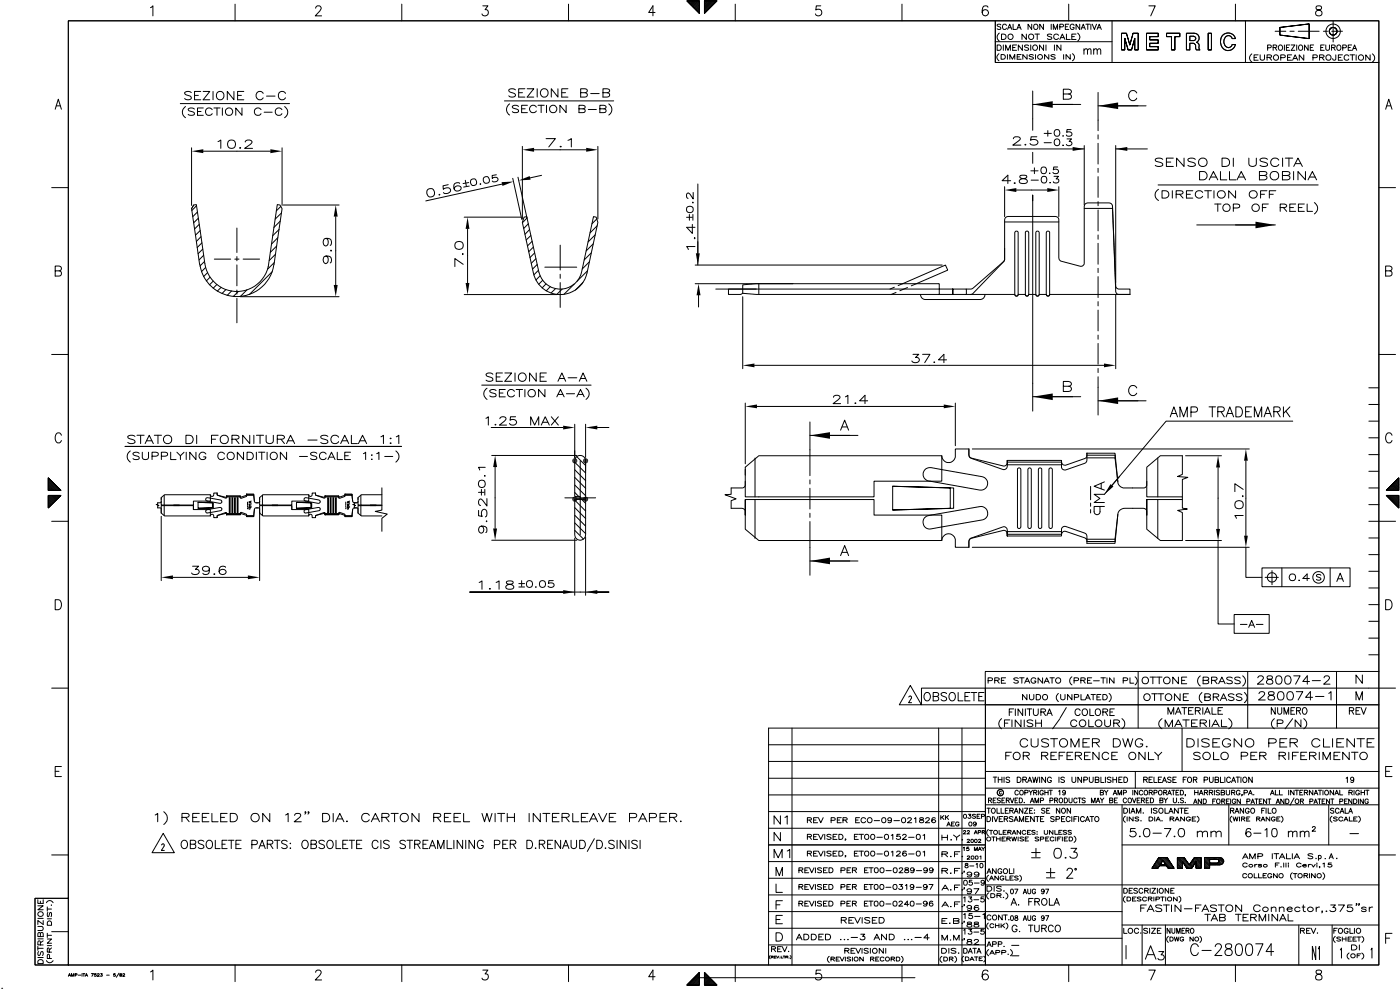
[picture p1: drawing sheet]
<svg xmlns="http://www.w3.org/2000/svg" width="420mm" height="297mm" viewBox="0 0 420 297" stroke-linecap="round" stroke-linejoin="round" font-family="sans-serif">
<g fill="none" stroke="#000" stroke-width=".3">
<path d="M45.1 2.3l.7-.6v3.1M70.5 1.2v5M94.7 2.5l.1-.5 .4-.3 .8 .2a.66 .66 0 0 1 .1 1l-1.6 1.9h1.9M120.5 1.2v5M144.8 1.7h1.5l-.8 1.2a.97 .97 0 0 1 .7 1.5 .97 .97 0 0 1-1.7-.2M170.5 1.2v5M196.4 3.7h-1.9l1.3-2v3.1M206 .3h3.7v3.7l-3.7-3.7h3.7v3.7zM206.2 .3l-.1 .1M206.5 .3l-.3 .2M206.8 .3l-.4 .3M207 .3l-.5 .5"/>
<path d="M207.3 .3l-.7 .6M207.6 .3l-.8 .8M207.9 .3l-1 .9M208.2 .3l-1.1 1M208.4 .3l-1.2 1.2M208.7 .3l-1.4 1.3M209 .3l-1.5 1.4M209.3 .3l-1.7 1.6M209.6 .3l-1.8 1.7M209.7 .4l-1.8 1.8M209.7 .6l-1.6 1.7M209.7 .9l-1.5 1.6"/>
<path d="M209.7 1.2l-1.4 1.4M209.7 1.5l-1.2 1.3M209.7 1.8l-1.1 1.1M209.7 2.1l-1 .9M209.7 2.3l-.8 .9M209.7 2.6l-.7 .7M209.7 2.9l-.5 .5M209.7 3.2l-.4 .4M209.7 3.5l-.2 .2M209.7 3.8l-.1 .1M211.2 .3h3.8l-3.8 3.7v-3.7h3.8l-3.8 3.7zM211.2 .3h.1"/>
<path d="M211.5 .3l-.3 .3M211.8 .3l-.6 .6M212.1 .3l-.9 .9M212.4 .3l-1.2 1.1M212.7 .3l-1.5 1.4M213 .3l-1.8 1.7M213.2 .3l-2 2M213.5 .3l-2.3 2.3M213.8 .3l-2.6 2.6M214.1 .3l-2.9 2.8M214.4 .3l-3.2 3.1M214.7 .3l-3.5 3.4"/>
<path d="M214.9 .3l-3.7 3.7M220.5 1.2v5M246.1 1.7h-1.3l-.2 1.3a1.02 1.02 0 0 1 1.6 0 1.02 1.02 0 0 1-.2 1.5 1.02 1.02 0 0 1-1.5-.3M270.5 1.2v5M296.2 2.2a.86 .86 0 0 0-.8-.5 .86 .86 0 0 0-.7 .6 1.72 1.72 0 0 0 .7 2.5 .94 .94 0 0 0 1-.9 .94 .94 0 0 0-.9-1 .94 .94 0 0 0-1 .8M298.5 6.2v12.5h115M298.5 12.5h35M299 13.5h.6a.84 .84 0 0 1 .6 .8 .84 .84 0 0 1-.6 .8h-.6zM299.6 16.1a1.19 1.19 0 0 0 0 2.1M299.7 9.9a1.4 1.4 0 0 0 0 2.4M300.1 7.5l-.4-.2-.7 .2 .2 .3 .8 .3v.7l-1-.2M300.2 16.4h.6a.7 .7 0 0 1 .7 .7 .7 .7 0 0 1-.7 .7h-.6z"/>
<path d="M300.3 10.2h.7a.81 .81 0 0 1 .7 .8 .81 .81 0 0 1-.7 .8h-.7zM300.9 13.5v1.6M301.5 15.1v-1.6l.8 1.6 .7-1.6v1.6M301.8 7.6a.61 .61 0 0 0-.7-.4 .61 .61 0 0 0-.5 .6 .67 .67 0 0 0 .2 .9 .67 .67 0 0 0 .9-.1l.1-.2M302.1 16.4v1.4M302.1 8.8l.7-1.5 .6 1.5M302.3 8.3h.8M302.8 17.8v-1.4l.8 1.4 .7-1.4v1.4M303.7 14.2h.7M303.8 7.3v1.5h1M304.8 13.5h-1.1v1.6h1.1M304.9 8.8l.7-1.5 .6 1.5"/>
<path d="M305 17h.7M305.1 8.3h.8M306.2 16.4h-1.2v1.4h1.2M306.6 13.5v1.6l-1.2-1.6v1.6M307.8 10.2v1.6l-1.3-1.6v1.6M308 16.4v1.4l-1.3-1.4v1.4M308.4 13.7l-.4-.2-.6 .1-.1 .4 1 .4 .1 .5-.4 .2-.8-.2M309.1 13.5v1.6M309.4 7.3v1.5l-1.1-1.5v1.5M309.9 16.6l-.4-.2-.9 .2 .2 .3 1.1 .5-.4 .4-.9-.3M310.3 10.2h1.4M310.5 16.4v1.4"/>
<path d="M311 10.2v1.6M312.9 7.3v1.5l-1.1-1.5v1.5M312.9 13.5v1.6l-1.2-1.6v1.6M313.6 13.5v1.6M314.5 16.4v1.4l-1.3-1.4v1.4M315.2 7.3v1.5M315.4 10.4l-.5-.2-.8 .2 .1 .4 1.1 .4-.1 .5-.7 .1-.4-.2M315.8 8.8v-1.5l.7 1.5 .6-1.5v1.5M316.2 13.5v1.6M316.4 16.6l-.4-.2-.9 .2 .2 .3 1.1 .5-.4 .4-.9-.3M317.4 10.6a.8 .8 0 0 0-1.2-.2 .8 .8 0 0 0 0 1.2 .8 .8 0 0 0 1.2-.2M317.8 8.1l.9-.1 .1-.6-1-.1v1.5"/>
<path d="M317.8 11.8l.8-1.6 .7 1.6M318.1 11.3h.9M318.1 13.5v1.6l-1.2-1.6v1.6M318.9 16.4v1.4M319.4 8h.7M319.8 10.2v1.6h1.1M320.5 1.2v5M320.5 7.3h-1.1v1.5h1.1M320.9 16.4v1.4l-1.2-1.4v1.4M321.4 11h.8M321.6 16.1a1.19 1.19 0 0 1 0 2.1M322.1 7.6a.61 .61 0 0 0-.7-.4 .61 .61 0 0 0-.5 .6 .69 .69 0 0 0 .2 .9 .69 .69 0 0 0 .9-.1l.1-.4h-.4"/>
<path d="M322.7 10.2h-1.3v1.6h1.3M323.1 9.9a1.4 1.4 0 0 1 0 2.4M323.8 7.3v1.5l-1.1-1.5v1.5M324.2 8.8l.6-1.5 .7 1.5M324.4 8.3h.8M325 15.1l.5-.5 .5 .1 .1 1.6M325 14.6v1.7M325.6 7.3h1.1M326.1 15.1l.5-.5 .5 .1 .1 1.6M326.2 7.3v1.5M327.1 7.3v1.5M327.5 7.3l.7 1.5 .6-1.5"/>
<path d="M328 15.1l.4-.5 .5 .1 .1 1.6M328 14.6v1.7M329 8.8l.6-1.5 .6 1.5M329 15.1l.5-.5 .4 .1 .2 1.6M329.2 8.3h.8M333.5 6.2v12.5M336.3 10h1.5l1 3.5 1-3.5h1.5v5h-1v-3.5l-1 3.5h-1l-1-3.5v3.5h-1v-5h1.5l1 3.5 1-3.5h1.5v5h-1v-3.5l-1 3.5h-1l-1-3.5v3.5h-1zM343.8 10h3.5v1h-2.5v1h2.5v1h-2.5v1h2.5v1h-3.5v-5h3.5v1h-2.5v1h2.5v1h-2.5v1h2.5v1h-3.5zM344.5 1.7h1.9l-1.3 3.1M349.8 10h4v1h-1.5v4h-1v-4h-1.5v-1h4v1h-1.5v4h-1v-4h-1.5zM358 10.9h-1.2v1.3h1.2M358 10.9l.2 .1a.62 .62 0 0 1 .4 .7 .62 .62 0 0 1-.6 .5"/>
<path d="M358 10h-2.2v5h1v-2h1l.6 .3 .4 1.7h1l-.3-.8a1.04 1.04 0 0 0-.7-1.5M358 10a1.45 1.45 0 0 1 1.5 1 1.45 1.45 0 0 1-.7 1.7M362.3 10h1v5h-1v-5h1v5h-1zM369.5 11.6h1a2.34 2.34 0 0 0-3.1-1.5 2.34 2.34 0 0 0-1.3 3.2l.3 .8 .7 .7 1.2 .4M369.5 11.6a1.26 1.26 0 0 0-1.5-.9 1.26 1.26 0 0 0-1 1.4 1.47 1.47 0 0 0 .4 1.7 1.47 1.47 0 0 0 1.7 .1l.4-.6h1M370.5 13.3l-.2 .5a2.15 2.15 0 0 1-2 1.3M370.5 11.6a2.34 2.34 0 0 0-3.1-1.5 2.34 2.34 0 0 0-1.3 3.2l.3 .8 .7 .7 1.2 .4M370.5 1.2v5M373.5 6.2v12.5M375.4 16.1a1.44 1.44 0 0 0 0 2.5M376 17.2h.8M377.3 16.4h-1.3v1.6h1.3"/>
<path d="M377.9 16.4l.1 1.4 .4 .2 .7-.2 .1-1.4M379.9 17.2h1.2l.2-.4-.5-.4h-.9v1.6M380.1 14.3l.9-.1 .2-.4-.4-.3h-.7v1.6M380.6 17.2l.7 .8M381.8 14.2h.9l.2-.4-.5-.3h-.6v1.6M382.3 14.2l.6 .9M382.4 9.4h3.2M383.6 13.6a.74 .74 0 0 1 1 .7 .74 .74 0 0 1-1.1 .6l-.2-.8zM383.8 8.2l8.8-1v4.4l-8.8-1.1v-2.3l8.8-1v4.4l-8.8-1.1zM384 17.3l1.3-.1 .1-.4-.5-.4h-.9v1.6M385.1 13.5v1.6M385.7 14.2h.7"/>
<path d="M386.1 17.2h.7M386.8 13.5h-1.1v1.6h1.1M386.8 9.4h1.3M387.2 13.5h1.1l-1.1 1.6h1.1M387.3 16.4h-1.2v1.6h1.2M387.6 18l.8-1.6 .7 1.6M387.9 17.5h.9M388.8 13.5v1.6M389.3 9.4h6.3M389.7 13.6a.74 .74 0 0 1 .9 .8 .74 .74 0 0 1-1.1 .5l-.1-.8zM390.9 16.4v1.6l-1.3-1.6v1.6M392.3 13.5v1.6l-1.1-1.6v1.6"/>
<path d="M392.9 14.2h.6M393.7 17.3l1.1-.1 .2-.4-.5-.4h-.8v1.6M393.9 13.5h-1v1.6h1M394.8 1.9a.63 .63 0 0 0 .3 1 1.04 1.04 0 0 1 1.1 .4 1.04 1.04 0 0 1-.1 1.3 1.06 1.06 0 0 1-1.6-.4 1.46 1.46 0 0 1 1.6-1.4l.2-.6a1.1 1.1 0 0 0-1.5-.3zM395.7 17.2h1.1l.2-.4-.5-.4h-.8v1.6M396 14.2h.7M396.4 17.2l.6 .8M396.8 9.4h1.3M397.1 13.5h-1.1v1.6h1.1M397.6 13.5v1.1l.4 .5 .6-.2 .1-1.4M399.3 14.2h.9l.2-.4-.4-.3h-.7v1.6M399.3 9.4h3.2"/>
<path d="M399.8 6.3v6.3M399.8 14.2l.6 .9M400.6 16.4v1.3a.47 .47 0 0 1-.6 .4 .47 .47 0 0 1-.4-.6M401.2 13.6a.74 .74 0 0 1 .9 .8 .74 .74 0 0 1-1.1 .5l-.1-.8zM401.3 17.2h.8M402.5 16.4h-1.2v1.6h1.2M402.6 14.3l1-.1v-.6l-1-.1v1.6M404.3 14.2h.6M404.5 16.8a.77 .77 0 0 0-1.2-.1 .77 .77 0 0 0 0 1.1 .77 .77 0 0 0 1.2-.1M404.8 16.4h1.4M405.3 13.5h-1v1.6h1M405.5 16.4v1.6"/>
<path d="M405.6 15.1l.6-1.6 .6 1.6M405.8 14.5h.8M406.7 16.4v1.6M410.8 16.4v1.6l-1.3-1.6v1.6M411.5 16.1a1.44 1.44 0 0 1 0 2.5M16.6 32.7l.9-3 .9 3M16.9 31.7h1.2M54.1 31h32.7M55.6 31.9a1.96 1.96 0 0 0 0 3.4M57.4 27.7a1.23 1.23 0 0 0-2 .3l.5 .5 1.2 .3 .3 .7a1.42 1.42 0 0 1-2 0M58.3 32.7a1.15 1.15 0 0 0-1.9 .2l.3 .3 1.3 .4 .3 .3v.4l-.7 .3-1.2-.3M58.3 28.6h1.2"/>
<path d="M59.2 33.4h1.1M60.2 27.4h-1.9v2.5h1.9M60.9 27.4h2l-2 2.5h2M61 32.4h-1.8v2.2h1.8M63.6 32.9a1.1 1.1 0 0 0-1.6-.3 1.1 1.1 0 0 0 0 1.7 1.1 1.1 0 0 0 1.6-.2M63.9 27.4v2.5M64.1 32.4h1.9M65.1 32.4v2.2M66.7 32.4v2.2M70.1 27.4v2.5l-1.9-2.5v2.5M71.2 28.6h1.2M72.6 32.4v2.2l-1.9-2.2v2.2"/>
<path d="M73.1 27.4h-1.9v2.5h1.9M78.3 32.9a1.1 1.1 0 0 0-1.7-.3 1.1 1.1 0 0 0 0 1.7 1.1 1.1 0 0 0 1.7-.2M78.9 28a1.18 1.18 0 0 0-1.7-.2 1.18 1.18 0 0 0 0 1.7 1.18 1.18 0 0 0 1.7-.2M79.2 33.6h2.4M79.9 28.8h2.6M84.5 32.9a1.1 1.1 0 0 0-1.6-.3 1.1 1.1 0 0 0 0 1.7 1.1 1.1 0 0 0 1.6-.2M85.3 31.9a1.96 1.96 0 0 1 0 3.4M85.6 28a1.18 1.18 0 0 0-1.8-.2 1.18 1.18 0 0 0 0 1.7 1.18 1.18 0 0 0 1.8-.2M151.3 30.2h32.7M152.8 31.1a1.96 1.96 0 0 0 0 3.4M154.6 26.9a1.21 1.21 0 0 0-2 .3l.2 .3 1.6 .6 .2 .6a1.42 1.42 0 0 1-2 0M155.5 31.9a1.13 1.13 0 0 0-1.9 .2l1.9 1v.4l-.7 .3-1.2-.3"/>
<path d="M155.5 27.8h1.2M156.4 32.6h1.1M157.4 26.6h-1.9v2.5h1.9M158.1 26.6h2l-2 2.5h2M158.2 31.6h-1.8v2.2h1.8M160.8 32.1a1.11 1.11 0 0 0-1.6-.3 1.11 1.11 0 0 0 0 1.7 1.11 1.11 0 0 0 1.6-.3M161.1 26.6v2.5M161.3 31.6h1.9M162.3 31.6v2.2M163.9 31.6v2.2M167.3 26.6v2.5l-2-2.5v2.5M168.4 27.8h1.2"/>
<path d="M169.8 31.6v2.2l-1.9-2.2v2.2M170.3 26.6h-1.9v2.5h1.9M173.6 32.6l1.6-.1 .3-.5-.7-.4h-1.2v2.2l1.6-.1 .3-.7-.3-.3-.4-.1M174.1 27.8l1.8-.1 .2-.6-.7-.5h-1.3v2.5h1.3l.6-.3 .1-.5-.7-.5M176.4 32.8h2.4M177.1 28h2.6M179.9 32.6l1.6-.1 .2-.5-.6-.4h-1.2v2.2l1.6-.1 .2-.7-.2-.3-.4-.1M180.8 27.8l1.7-.1a.5 .5 0 0 0 .3-.5 .5 .5 0 0 0-.3-.5l-1.7-.1v2.5h1.3l.6-.3 .1-.5-.7-.5M182.5 31.1a1.96 1.96 0 0 1 0 3.4M309.7 27.3v11.7M309.7 31.3h14.4M313.1 40h2.2"/>
<path d="M314.2 39.1v1.7M318.9 28.2l2-.2a.64 .64 0 0 0 .4-.5 .64 .64 0 0 0-.4-.6l-2-.2v3l2-.1a.73 .73 0 0 0 0-1.3l-.5-.1M321.2 38.8h-1.2l-.1 .9a.8 .8 0 0 1 1.1-.1 .8 .8 0 0 1 .1 1.1h-1.1l-.3-.3M329.3 31.7h14.4M329.3 27.7v11.5M340.9 27.9a1.38 1.38 0 0 0-2-.5 1.38 1.38 0 0 0-.3 2 1.21 1.21 0 0 0 1.1 .8 1.21 1.21 0 0 0 1.2-.8M415.5 32.7l.9-3 1 3M415.8 31.7h1.2M15.5 56.2h5M57.4 44.3v17.3M61 45.3h20.1M65.4 42.4l.8-.4v2.5"/>
<path d="M71.8 44.3h.4zM73.5 42.6a1.17 1.17 0 0 1 2.1-.2l-.5 .9-1.7 1.2h2.3M84.6 44.3v17.3M131.7 58.2l.2 .1-.1 .2-.2-.1zM134.4 55.3l-1.6 .4 .1 1 .2-.1a1.1 1.1 0 0 1 1.2-.4 1.1 1.1 0 0 1 .7 1.2 1.45 1.45 0 0 1-2 .3M137.8 55a1.2 1.2 0 0 0-1.5 .1 1.2 1.2 0 0 0-.1 1.6 1.1 1.1 0 0 0 1.2 .5 1.1 1.1 0 0 0 .9-1 1.13 1.13 0 0 0-1.2-.5 1.13 1.13 0 0 0-.9 1M139.5 54l.3 1.7M140.5 54.7l-1.6 .3M140.7 55.8l-1.7 .3M143.9 55.2l.3-.1zM148.8 52.4l-1.2 .2v.9a.88 .88 0 0 1 1.1-.4 .88 .88 0 0 1 .6 .9l-.6 .5h-.8l-.3-.3M150.5 55.2l-22.8 5"/>
<path d="M153.8 53.4l2.7 12.4M155.3 53.1l2.7 12.3-1.3 1.3M156.6 43.9v21.7M160.1 44.9h15.7M162.4 52.5l-3.4 .8M163.7 41.5h2.8l-2 2.5M167.9 44h.4zM170.3 42.1l1-.6v2.5M179.3 43.9v21.7M207.9 57.7v1.9l-1.4-1.8-.4 .2-.2 .3 .1 .9 .3 .3M209.3 55.1v24.3M301.2 55.9v9"/>
<path d="M302.1 44.6h23M303.1 54.2h-2.6l1.7-1.7v2.5M303.9 41.6a1.2 1.2 0 0 1 2-.1l-.1 .4-2.1 1.6h2.4M304.1 54.9h.4zM304.8 57h9.2M306 52.6l-.2 .5 .5 .3a1.41 1.41 0 0 1 1.8 1.1l-.4 .4-.5 .1-1.2-.1a.59 .59 0 0 1-.2-1l1.9-.6 .2-.5a1.89 1.89 0 0 0-1.9-.2zM307.3 43.4h.3zM309.1 51.2h2.2M309.2 54h2.2M309.7 45.6v3.4M310.2 50.3v1.7M310.9 41h-1.7l-.2 1.1 .2-.2a1.15 1.15 0 0 1 1.4-.1 1.15 1.15 0 0 1 .5 1.3 1.52 1.52 0 0 1-2.2-.1"/>
<path d="M313.1 42.8h2.2M314.7 51.8v.2zM314.7 54.8h.3zM316.1 52.8h1.3l-.7 .8 .7 .2a.85 .85 0 0 1-.4 1.1 .85 .85 0 0 1-1.2-.4M317.2 50.1h-1.2l-.2 .8a.81 .81 0 0 1 1.2-.1 .81 .81 0 0 1 .1 1.2h-.8l-.6-.3M317.5 55.9v9M318.6 40.7h.3zM318.6 43.5h.3zM320 41.6h1.3l-.7 .8 .7 .2a.59 .59 0 0 1-.2 .9l-.8 .2-.6-.4M325.1 43.6v17.8M329.3 40.4v1.3M329.3 42.9v6.3"/>
<path d="M329.3 50.4v1.3M329.3 52.9v6.3M334.6 44.6h9.4M334.6 43.6v41M347.3 55.4h48M347.4 56.7a1.88 1.88 0 0 0-1 1.7 1.88 1.88 0 0 0 1 1.7M348.4 57.2h1.1a1.1 1.1 0 0 1 1 1.1 1.1 1.1 0 0 1-1 1.1h-1.1zM348.7 47.8a1.45 1.45 0 0 0-2.3 .2l.3 .4 1.6 .4 .4 .4v.3a1.91 1.91 0 0 1-2.3 0M349.8 48.6h1.3M351.5 57.2v2.2M351.8 47.4h-2v2.5h2M352.7 58.2l1.8-.1 .3-.5-.3-.4h-1.8v2.2"/>
<path d="M353.7 58.2l1.1 1.2M355 47.4v2.5l-2.2-2.5v2.5M355.8 58.2h1.2M357.7 57.2h-1.9v2.2h1.9M358.4 47.8a1.45 1.45 0 0 0-2.2 .2l.3 .4 1.6 .4 .3 .4v.3a1.91 1.91 0 0 1-2.2 0M359.7 51.4h1.1a1.25 1.25 0 0 1 1.2 1.3 1.25 1.25 0 0 1-1.2 1.2h-1.1zM360.6 57.7a1.19 1.19 0 0 0-1.8-.4 1.19 1.19 0 0 0 0 1.9 1.19 1.19 0 0 0 1.8-.4M361.2 57.2h2.1M362.2 57.2v2.2M362.6 53.9l1.3-2.5 1.3 2.5M363.1 53.1h1.6M364 57.2v2.2"/>
<path d="M366 51.4v2.5h1.9M366.4 47.4h1.2a1.25 1.25 0 0 1 1.1 1.2 1.25 1.25 0 0 1-1.1 1.3h-1.2zM368.7 51.4v2.5h1.9M369.8 47.4v2.5M370.5 57.2v2.2l-2.1-2.2v2.2M370.9 53.9l1.3-2.5 1.3 2.5M371.4 53.1h1.6M374.5 47.4v1.8a1.23 1.23 0 0 0 1.1 .7 1.23 1.23 0 0 0 1.1-.7v-1.8M377.7 52.6l1.9-.1 .3-.4-.3-.6-1.9-.1v2.5l1.9-.1a.57 .57 0 0 0 .3-.6 .57 .57 0 0 0-.3-.5l-.5-.1M378 58.2h1.2M379.9 57.2h-1.9v2.2M380.1 47.8a1.45 1.45 0 0 0-2.3 .2l.4 .4 1.2 .3a.68 .68 0 0 1 .7 .8 1.87 1.87 0 0 1-2.3 0"/>
<path d="M380.6 58.2h1.2M382.6 57.2h-2v2.2M383.5 48a1.31 1.31 0 0 0-2-.4 1.31 1.31 0 0 0 0 2 1.31 1.31 0 0 0 2-.3M384.6 52.6l1.9-.1 .3-.4-.3-.6-1.9-.1v2.5l1.9-.1a.57 .57 0 0 0 .3-.6 .57 .57 0 0 0-.3-.5l-.5-.1M384.6 47.4v2.5M385.4 47.4h2.2M386.5 47.4v2.5M387.9 51.4v2.5M387.9 49.9l1.3-2.5 1.3 2.5M388.5 49h1.5M391.5 51.4v2.5l-2.3-2.5v2.5M392.2 53.9l1.3-2.5 1.3 2.5"/>
<path d="M392.7 53.1h1.6M413.5 56.2h5M58.1 61.4l-.7 1.1M58.9 61.7l-1.4 1.4M59.2 63.5l-1.4 1.5M59.5 65.4l-1.4 1.4M59.7 67.2l-1.4 1.4M59.9 79.3l-2.5-16.8 .7-1.1 .8-.1 2.5 17.7a9.7 9.7 0 0 0 9.1 8.3 9.7 9.7 0 0 0 9.9-7.4M59.9 79.3a11.2 11.2 0 0 0 11.2 9.6 11.2 11.2 0 0 0 11.1-9.6l2.4-16.8-.7-1.1-.8-.1-2.7 18.7M60 69.1l-1.4 1.4M60.3 70.9l-1.4 1.5M60.5 72.8l-1.4 1.4"/>
<path d="M60.8 74.6l-1.4 1.4M61 76.5l-1.3 1.4M61.3 78.4l-1.4 1.3M64.3 77.7h4.9M70.4 77.7h1.3M71 68.3v7.4M71 76.9v1.3M71 79.4v6.3M72.9 77.7h5M82.3 78.7l-2.1 2M82.6 76.2l-1.9 1.9M83 73.7l-1.9 1.9"/>
<path d="M83.3 71.2l-1.9 1.9M83.7 68.8l-1.9 1.8M84 66.3l-1.9 1.9M84.2 61.9l-1.4 1.3M84.4 63.8l-1.9 1.9M84.9 61.4h16.8M97.7 76.7a1.25 1.25 0 0 1 .7 1.2 1.25 1.25 0 0 1-.8 1.1 1.27 1.27 0 0 1-.2-2.2 1.27 1.27 0 0 1 2 .9l-.1 .9-.3 .2M97.7 71.4a1.25 1.25 0 0 1 .7 1.2 1.25 1.25 0 0 1-.8 1.1 1.27 1.27 0 0 1-.2-2.2 1.27 1.27 0 0 1 2 1l-.1 .9-.3 .1M99.3 74.9v.4zM100.7 64.9v20.5M138.8 76v.3zM138.9 79.2l-2.5-1.7v2.4"/>
<path d="M139.2 65.1h17M140.2 68.6v16.2M157.1 65.1l.8-.2 3.7 16.6a6.6 6.6 0 0 0 6.4 5.1 6.6 6.6 0 0 0 6.4-5.1l3.6-16.6 .8 .2 .5 1.5-3.3 15.2a8.2 8.2 0 0 1-8 6.5 8.2 8.2 0 0 1-8.1-6.5l-3.3-15.2zM158.4 67.1l-1.3 1.4M158.8 68.8l-1.4 1.4M159.2 70.6l-1.4 1.3M159.6 72.3l-1.4 1.4M159.9 74.1l-1.4 1.4M160.3 75.8l-1.4 1.4M160.7 77.5l-1.4 1.4M161.1 79.3l-1.4 1.4M168 73.5v7.4"/>
<path d="M176.7 78.5l-2.1 2.1M177.3 75.8l-2.1 2.1M177.9 73.1l-2.1 2.1M178.5 70.4l-2.1 2.1M178.9 65.6l-1.4 1.5M179.1 67.7l-2.1 2.1M205.9 65.1h1.7M206.7 64.3v1.7M207.6 67.2v2.7l-1.7-1.8h2.5M207.8 60.6v.2zM207.8 64.3v1.7M208.3 71.2v.4z"/>
<path d="M208.4 73.9h-2.5l.5 .9M208.4 79.4h74.1M301.2 74.4v3.4l-.2 .5-9.4 8.2-1.8 .1M301.2 66.5h16.3M304.5 69.4l.5-.1 .3 .3v18.8l-.4 .3h-.4l-.2-.4v-18.6zM307.6 69.4l.5-.1 .4 .5v18.4l-.4 .5-.6-.3zM309.7 60.1v-1.6v64.7M310.8 69.4l.5-.1 .3 .4v18.5a.51 .51 0 0 1-.5 .6 .51 .51 0 0 1-.5-.5v-18.6zM313.9 69.4l.6-.1 .2 .3v18.6a.51 .51 0 0 1-.5 .6 .51 .51 0 0 1-.5-.6zM325.1 62.5h8.5M329.3 60.4v1.3M329.3 62.9v6.3"/>
<path d="M329.3 70.4v1.3M329.3 72.9v6.3M333.6 61.8l1 24 .8 .8h3.4v1.6M358.9 67.4h23.5M364.2 61.1h1.9M365.2 61.1v2.2M369.8 62.3l1.7-.1 .2-.6-.6-.5h-1.3v2.2M378.5 62.2h1.1M380.3 61.1h-1.8v2.2M383.9 62.2l1.6-.1 .3-.5-.7-.5h-1.2v2.2M384.9 62.2l.9 1.1M386.8 62.2h1.1"/>
<path d="M388.5 61.1h-1.7v2.2h1.7M389.3 62.2h1.1M391.1 61.1h-1.8v2.2h1.8M392 61.1v2.2h1.6M394.1 60.7a1.95 1.95 0 0 1 0 3.4M16.6 81.2l1.6-.2 .2-.4-.1-.6-.6-.3h-1.1v3l1.6-.1 .2-.9-.2-.4-.5-.1M61.6 80.2l-1.2 1.2M62.2 81.7l-1.2 1.2M63 83.1l-1.2 1.1M63.9 84.3l-1.1 1.1M65 85.3l-1.1 1.1M66.3 86.1l-1.1 1.2"/>
<path d="M67.7 86.8l-1.2 1.2M69.4 87.2l-1.3 1.3M71 86.9v1.3M71 89.4v7.3M71.5 87.3l-1.6 1.6M74 86.9l-1.9 2h29.6M81.6 81.4l-6.8 6.9M139.2 88.3h27.8M161.5 81l-1.4 1.4M162 82.6l-1.3 1.3M162.7 84l-1.2 1.2M163.4 80.1h9.5"/>
<path d="M163.7 85.1l-1.1 1.2M165 85.9l-1.2 1.3M166.6 86.5l-1.4 1.3M168 82.2v1.2M168 84.7v7.4M168.6 86.6l-1.6 1.6M172.2 85.1l-3.1 3.1M174.8 84.6l-2.2 2.3M176.1 81.2l-3.1 3.1M208.4 85h29.4M209.5 88.5v3.5zM214.6 86.6h75.2v1.6h-4.1v-1.6v1.6h-4.1v-3.2h-54.8l-4.1 .4v2.5l4.1 .3h54.8"/>
<path d="M222.7 86.6h-4.3v1.6h3.7l.6-.3M222.7 88.9v21.6M227.5 85v3.2M268.2 86.1l-1.3 .5M268.7 87.6l-1.5 .7M269.3 85.6l14.2-6.2 .7 1.6-10.9 4.7M272.1 86.2l-2.3 .9M276.1 88.2a1.47 1.47 0 0 0 1.2 1.6h16.8a1.46 1.46 0 0 0 1.3-1.6M289.8 88.2l1.8-.1 9.5-9.9 .1-.3v-12a1.08 1.08 0 0 1 1.1-1h14.2a1.04 1.04 0 0 1 1 .8l.1 12 .5 .5 5.8 1.6a.98 .98 0 0 0 1.2-.8v-17.2a1.08 1.08 0 0 1 1-1h6.5a1.01 1.01 0 0 1 1 1l1 25.7 .3 .5 .5 .2h3.4M291 88.2h13.3l.5 .5 .4-.1 .1-.4h2.2l.5 .5 .5-.5h2.1l.5 .5 .5-.5h2.1l.6 .5 .4-.5h24.1M329.3 80.4v1.3M329.3 82.9v6.3"/>
<path d="M329.3 90.4v1.3M329.3 92.9v6.3M334.6 88.3v22.2M415.5 81.2h1.2a.72 .72 0 0 0 .7-.8 .72 .72 0 0 0-.7-.7h-1.2v3l1.6-.1a.8 .8 0 0 0 .3-.8 .8 .8 0 0 0-.7-.6M15.5 106.2h5M144.4 115.4h32.8M146.1 116.3a1.91 1.91 0 0 0 0 3.4M147.8 112.2a1.24 1.24 0 0 0-2 .2l.3 .3 1.1 .4a.68 .68 0 0 1 .6 .8 1.59 1.59 0 0 1-2 0M148.8 117.1a1.18 1.18 0 0 0-1.9 .2l.5 .4 1.1 .3 .3 .3v.3l-.7 .3-1.2-.3M148.8 113h1.1M149.7 117.8h1.1M150.7 111.8h-1.9v2.5h1.9"/>
<path d="M151.4 111.8h2l-2 2.5h2M151.5 116.7h-1.8v2.2h1.8M154.3 117.3a1.13 1.13 0 0 0-1.7-.3 1.13 1.13 0 0 0 0 1.7 1.13 1.13 0 0 0 1.7-.3M154.4 111.8v2.5M154.8 116.7h1.9M155.7 116.7v2.2M157.4 116.7v2.2M160.8 111.8v2.5l-2-2.5v2.5M162 113h1.1M163.4 116.7v2.2l-1.9-2.2v2.2M163.8 111.8h-1.8v2.5h1.8M167 118.9l1.1-2.2 1.1 2.2"/>
<path d="M167.3 114.3l1.2-2.5 1.1 2.5M167.4 118.2h1.3M167.8 113.4h1.4M169.8 118h2.5M170.3 113.2h2.7M173 118.9l1.1-2.2 1.1 2.2M173.4 118.2h1.4M173.7 114.3l1.1-2.5 1.2 2.5M174.1 113.4h1.5M175.7 116.3a1.95 1.95 0 0 1 0 3.4M226.2 109.5h104.8M249.9 119.1a1.11 1.11 0 0 1 2-.2l-.5 .9-1.6 1.2h2.3"/>
<path d="M253.5 118.9l.8-.4v2.5M273.8 106.2h1.7l-1 .9a.91 .91 0 0 1 1.2 .6 1.25 1.25 0 0 1-1 1 1.25 1.25 0 0 1-1.3-.5M276.6 106.2h2.2l-1.5 2.5M280 108.6h.3zM283.8 107.8h-2.4l1.6-1.6v2.5M309.7 118.9h14.4M318.9 115.8l2-.2a.64 .64 0 0 0 .4-.5 .64 .64 0 0 0-.4-.6l-2-.2v3l2-.1a.76 .76 0 0 0 0-1.3l-.5-.1M329.3 100.4v1.3M329.3 102.9v6.2M329.3 110.4v1.2M329.3 112.9v11.5M340.9 116.3a1.38 1.38 0 0 0-2-.5 1.38 1.38 0 0 0-.3 2 1.21 1.21 0 0 0 1.1 .8 1.21 1.21 0 0 0 1.2-.8"/>
<path d="M410.5 116.2h3M413.5 106.2h5M18.4 130.4a.88 .88 0 0 0-1.3-.5 1.89 1.89 0 0 0 .2 2.8 .9 .9 0 0 0 1.1-.7M37.5 133.8h82.9M39.1 135.1a1.95 1.95 0 0 0 0 3.4M40.5 130.8a1.39 1.39 0 0 0-2.2 .2l.4 .4 1.2 .4a.58 .58 0 0 1 .5 .4 .58 .58 0 0 1-.2 .6 1.84 1.84 0 0 1-1.9-.2M41.1 130.4h2.1M41.7 135.9a1.14 1.14 0 0 0-1.8 .2l.5 .4 1.1 .3 .2 .3v.3l-.6 .3-1.2-.3M42.2 130.4v2.5M42.7 135.5v1.6a1.02 1.02 0 0 0 .9 .6 1.02 1.02 0 0 0 .9-.6v-1.6M43.5 132.9l1.2-2.5 1.3 2.5M44 132.1h1.5"/>
<path d="M45.6 136.7l1.6-.1 .3-.7-.7-.4h-1.2v2.2M46.3 130.4h2.1M47.4 130.4v2.5M48.4 136.7l1.6-.1 .2-.7-.6-.4h-1.2v2.2M51.2 135.5v2.2h1.6M53 135.5l1.1 1.1v1.1M55.2 135.5l-1.1 1.1M55.8 130.4h1.1a1.26 1.26 0 0 1 1.1 1.3 1.26 1.26 0 0 1-1.1 1.2h-1.1zM55.8 135.5v2.2M58.8 135.5v2.2l-1.9-2.2v2.2M59 130.4v2.5M61.7 136.1a1.11 1.11 0 0 0-1.7-.3 1.11 1.11 0 0 0 0 1.7 1.11 1.11 0 0 0 1.7-.3v-.3h-.7"/>
<path d="M63.4 131.6h1.2M65.4 130.4h-2v2.5M67.3 136.1a1.09 1.09 0 0 0-1.6-.3 1.09 1.09 0 0 0 0 1.7 1.09 1.09 0 0 0 1.6-.3M69.6 131.6l1.8-.1 .3-.6-.8-.5h-1.3v2.5M70.6 131.6l1.1 1.3M73 135.5v2.2l-1.8-2.2v2.2M74.1 135.5h.9a1.11 1.11 0 0 1 1 1.1 1.11 1.11 0 0 1-1 1.1h-.9zM74.9 130.4v2.5l-2.1-2.5v2.5M76.1 130.4v2.5M76.9 130.4h2.1M76.9 135.5v2.2M77.6 135.5h1.8"/>
<path d="M78 130.4v2.5M78.5 135.5v2.2M79.8 130.4v1.8a1.16 1.16 0 0 0 1.1 .8 1.16 1.16 0 0 0 1.1-.8v-1.8M80.1 135.5v2.2M83.1 131.6l1.9-.1 .3-.6-.8-.5h-1.4v2.5M84.2 131.6l1.1 1.3M85.9 132.9l1.2-2.5 1.2 2.5M85.9 135.5v2.2l-1.8-2.2v2.2M86.4 132.1h1.5M89.8 136.8h2.4M92.3 131.9h2.8M95 135.9a1.14 1.14 0 0 0-1.9 .2l.5 .4 1.1 .3 .3 .3v.3l-.7 .3-1.2-.3"/>
<path d="M97.8 136.1a1.09 1.09 0 0 0-1.7-.3 1.09 1.09 0 0 0 0 1.7 1.09 1.09 0 0 0 1.7-.3M98.3 130.8a1.35 1.35 0 0 0-2.1 .2l.3 .4 1.7 .6 .1 .6a1.72 1.72 0 0 1-2.1 0M98.3 137.7l1.1-2.2 1.1 2.2M98.7 137h1.3M101.1 135.5v2.2h1.6M101.5 131a1.26 1.26 0 0 0-1.9-.3 1.26 1.26 0 0 0 0 1.9 1.26 1.26 0 0 0 1.9-.3M102.2 132.9l1.2-2.5 1.2 2.5M102.6 132.1h1.5M103.4 136.6h1M105.1 135.5h-1.7v2.2h1.7M105.4 130.4v2.5h1.8M107.5 132.9l1.2-2.5 1.2 2.5"/>
<path d="M108 132.1h1.5M109 135.9l.6-.4v2.2M111.4 136.4h.2zM111.4 137.6h.2zM112.9 135.9l.7-.4v2.2M114.2 130.9l.8-.5v2.5M115.4 136.8h2.4M117 131.4h.3zM117 132.8h.3zM118.7 135.1a1.95 1.95 0 0 1 0 3.4M118.8 130.9l.8-.5v2.5M145.7 125.4l.7-.5v2.5"/>
<path d="M147.4 136.5h25.6M148.5 140v18.4M148.5 127.1l.2 .2-.2 .1zM149.9 125.5a1.01 1.01 0 0 1 .9-.6 1.01 1.01 0 0 1 .9 .5l-.4 .8-1.5 1.2h2.1M154.6 124.9h-1.5l-.1 1.1a1.05 1.05 0 0 1 1.3-.3 1.05 1.05 0 0 1 .4 1.3 1.25 1.25 0 0 1-1.9-.1M156.1 128.1h-8.8h21.6M159.1 127.4v-2.5l1.2 2.5 1.2-2.5v2.5M162.3 127.4l1.2-2.5 1.2 2.5M162.7 126.5h1.6M165.3 124.9l2.1 2.5M167.4 124.9l-2.1 2.5M172.3 127.1v10.2"/>
<path d="M172.3 138.5l3.3 3.2M172.7 137a1.65 1.65 0 0 1 1.8-.4 1.65 1.65 0 0 1 1.1 1.5v22.1a1.63 1.63 0 0 1-1.6 1.7 1.63 1.63 0 0 1-1.7-1.7v-10.6h1.7v-.8h-1.7v-10.7zM172.9 136.8l2.7 2.7M174 138.1v22.1M175.6 127.1v10M175.6 138.9v2.3M179.1 128.1h3.5M223.5 120.8v18.2M226.4 137.3v11.6M227 121.8h56M242.9 126.5v16.1M242.9 130.5h14.4"/>
<path d="M252.1 128.9l1.2-3 1.2 3M252.5 127.9h1.5M256.3 120.8h.4zM260.2 120.1h-2.4l1.6-1.6v2.5M282.4 136.6v7.6h-20.3v4.7h-38.6v-4.7M286.5 120.8v12.8M290.5 134.5v1.8l.2 .6 .4 .3 9.7 2.4a1.03 1.03 0 0 0 1.2-.9v-.7M290.5 134.5v1.9l.4 .8 9.8 3.5a1.04 1.04 0 0 0 1.3-1v-1.7M290.5 134.5h-4v2.5a2.05 2.05 0 0 1-2.2 1.6 2.05 2.05 0 0 1-1.9-2h-54.9l-4 3.4v2.4M291.5 134.5h83.1M302 138h16.3v1.6M302 138v1.3h16.3"/>
<path d="M302 138.5l16.3-.1v1.2M318.3 139.6a1.02 1.02 0 0 0 1.3 1.2l5.9-2.1 .4-.8v-2.1h8.4l.9 9 .4 .6 1.2 .8h6.3l.4-.2 .4-.6v-5.4l4-3.4h6.6v5.6l-1.4 .6 3.1 .3-1.7 .6v8.6l1.5 .2-2.9 .5 1.4 .6v8.4h-6.6l-4-3.4v-5.4a1.04 1.04 0 0 0-1-.9h-5.7a2.03 2.03 0 0 0-2 1.9l-.9 8.6h-8.4v-1l-.5-.5-5.7-2a1.03 1.03 0 0 0-1.4 1.1M325.9 135.8v.8l-.3 .7-5.9 2.1a1.03 1.03 0 0 1-1.4-1.2M325.9 137.2h8.4l.9 7.2M325.9 136.4h8.5l-.1 .8M329.3 120.1h14.4M347.2 137.3v11.6M350.9 124.9l1.1-3 1.1 3M351.3 123.9h1.4M353.8 124.9v-3l1.1 3 1.1-3v3M355.5 136.6h10.8M357.1 123.5h1.3a.79 .79 0 0 0 .7-.8 .79 .79 0 0 0-.7-.8h-1.3v3"/>
<path d="M362.5 121.9h2M363.5 121.9v3M365.2 123.4l1.7-.2 .2-.4-.1-.6-.6-.3h-1.2v3M366.1 123.4l1 1.5M367.7 124.9l1.1-3 1.1 3M368.1 123.9h1.4M370.6 121.9h1a1.62 1.62 0 0 1 1 1.5 1.62 1.62 0 0 1-1 1.5h-1zM373.5 123.4h1.1M373.6 138.1v22.4M375.3 121.9h-1.8v3h1.8M376.1 124.9v-3l1.1 3 1.1-3v3M379.1 124.9l1.1-3 1.1 3"/>
<path d="M379.5 123.9h1.3M382 123.4l1.6-.2 .3-.4-.1-.6-.6-.3h-1.2v3M382.9 123.4l1 1.5M384.9 121.9v3M385.6 123.2l1.2 1.7M386.8 121.9l-1.9 2M387.6 126.2h-37.9l-18.5 21.9h-3.1l1.7 1.3-1.7 1.2h3.1M410.5 121.2h3M410.5 126.2h3M410.5 131.2h3M410.5 136.2h3M417.4 130.4a.98 .98 0 0 0-1.2-.7 .98 .98 0 0 0-.7 1.2v.7a.98 .98 0 0 0 .7 1.1 .98 .98 0 0 0 1.2-.7"/>
<path d="M14.5 143.2l3.7 3.8h-3.7v-3.8l3.7 3.8h-3.7zM14.5 148.5h3.7l-3.7 3.7v-3.7h3.7l-3.7 3.7zM14.5 152l.1 .1M14.5 151.7l.2 .3M14.5 151.4l.4 .4M14.5 151.2l.5 .5M14.5 150.9l.7 .7M14.5 150.6l.8 .8M14.5 150.3l1 1M14.5 150l1.1 1.1M14.5 149.7l1.2 1.3M14.5 149.5l1.4 1.3"/>
<path d="M14.5 149.2l1.5 1.5M14.5 148.9l1.6 1.7M14.5 148.6l1.8 1.8M14.5 147h.1M14.5 146.7l.3 .3M14.5 146.4l.6 .6M14.5 146.1l.9 .9M14.5 145.8l1.2 1.2M14.5 145.5l1.5 1.5M14.5 145.2l1.7 1.8M14.5 145l2 2M14.5 144.7l2.3 2.3"/>
<path d="M14.5 144.4l2.6 2.6M14.5 144.1l2.9 2.9M14.5 143.8l3.2 3.2M14.5 143.5l3.4 3.5M14.5 143.3l3.7 3.7M14.6 148.5l1.8 1.8M14.9 148.5l1.7 1.6M15.2 148.5l1.5 1.5M15.5 148.5l1.3 1.4M15.5 156.2h5M15.7 148.5l1.3 1.2M16 148.5l1.1 1.1"/>
<path d="M16.3 148.5l1 1M16.6 148.5l.8 .8M16.9 148.5l.7 .7M17.1 148.5l.6 .5M17.4 148.5l.4 .4M17.7 148.5l.3 .2M18 148.5l.1 .1M48.3 149.3v1.3l-1 .1v.4l-.5 .1 .9 .3-.4 .1v.6l1 .1v1.5l1.1 .8h13.7a.51 .51 0 0 1 .4-.5 .51 .51 0 0 1 .6 .4v.6h1M48.3 150.2v1.2h5.5M48.3 154.7v19.3M49.2 148.4v3M49.2 151.5v3"/>
<path d="M52.1 151.5h5.9v1.2M53.8 151.5h-5.5v2.3M58 151.5v1.2h5.1v1.9M59.4 150.6v1.7l4.6-.1v-1.5l-4.6-.1 4.3 .1v1.5l-4.3 .1M61.8 149.3l.5-.1 3.8 .6 .3 .2 .1 .5-.6 .3-3.8-.6-.4-.5zM61.8 152.8l4.1-.7a.5 .5 0 0 1 .6 .4 .5 .5 0 0 1-.4 .5l-4 .8-.4-.5zM63.1 148.3v1.9h-5.1v1.2h-5.9M65.1 147.8l.2 .6 2.4 .6 .3-.4M65.1 147.8l.1 .6 2.4 .9 .4-.1v-.6M65.1 147.8h-1v.6a.51 .51 0 0 1-.6 .4 .51 .51 0 0 1-.4-.5h-13.7l-1.1 .8v.6M68 154.3l-.3-.4-2.4 .5-.2 .7M68 154.3v-.6l-.3-.1-2.5 .8-.1 .7"/>
<path d="M68 148.6h4.1v.4M68 148.6v.3h4.1M68 148.7h4.1v.3M68.7 149.2h.3l-.1 4.5zM69.6 149.2l.2 .1-.1 4.4zM70.3 149.2h.3l-.1 4.5-.2-.1zM71.1 149.2h.3l-.2 4.5zM72.1 153.9v.2zM72.1 153.9l.3-.3 1.4 .5 .2 .6h2.1v-.2M72.1 153.9v.4h-4.1M72.1 153.9v.2h-4.1v-.2h4.1M74 148.1l-.1 .7-1.5 .5-.3-.3"/>
<path d="M74 148.1l-.1 .3-1.6 .6-.2-.4M74 148.4h2.1l.2 1.8M74 148.1h2.1l.2 2.2 .4 .4h.7M74 148.2h2.1v.2M74.2 150.5v1M74.2 151.7v.3M74.2 152.2v.3M75 152l-.2 .6-.2-.6h.8M75.1 150.3v.4M75.4 151.1h-.8l.4 .3-.4 .3h.8M75.4 150.2l-.8 .3 .8 .3M76.3 152.7l-.2 1.8h-2.1"/>
<path d="M76.8 152.2h1l.1 1.6 1 .8h13.7a.51 .51 0 0 1 .5-.5 .51 .51 0 0 1 .5 .4v.6h1M77.4 152.2h-.7l-.4 .4-.2 2.2h-2.1l-.1-.4-1.6-.5-.2 .3M77.9 150.2v1.2h5.4M77.9 149.3l-.1 1.3-1 .1M77.9 153.5v20.5M78.7 148.4v3M78.7 151.5v3M81.6 151.5h5.9v1.2M83.3 151.5h-5.4v2.3M87.5 151.5v1.2h5.1v1.9M88.9 150.6v1.7l4.6-.1v-1.5l-4.6-.1 4.3 .1v1.5l-4.3 .1M91.3 149.3l.5-.1 3.8 .6 .3 .2 .1 .4-.6 .4-3.8-.6-.4-.4z"/>
<path d="M91.4 152.8l4-.7a.5 .5 0 0 1 .6 .4 .5 .5 0 0 1-.4 .5l-3.9 .8-.5-.4zM92.6 148.3v1.9h-5.1v1.2h-5.9M94.6 147.8l.1 .6 2.5 .6 .3-.1v-.3M94.6 147.8l.1 .6 2.5 .9 .3-.1v-.6M94.6 147.8h-1v.6l-.4 .4-.4-.1-.2-.4h-13.7l-1 .8v.6M97.5 154.3v-.3l-.3-.1-2.5 .5-.1 .7M97.5 154.3v-.5l-.3-.2-2.5 .9-.1 .6M97.5 148.6h4.1v.4M97.5 148.6v.3h4.1M97.5 148.7h4.1v.3M98.3 149.2l.2 .1-.1 4.4zM99 149.2h.3l-.1 4.5-.2-.1z"/>
<path d="M99.8 149.2h.3l-.2 4.5zM100.6 149.2h.2v4.5l-.2-.1zM101.6 153.9v.2zM101.6 153.9l.3-.3 1.4 .5 .2 .6h2.1l-.1-.2M101.6 153.9v.4h-4.1M101.6 153.9v.2h-4.1v-.2h4.1M103.5 148.1l-.2 .7-1.4 .5-.3-.3M103.5 148.1l-.1 .3-1.5 .6-.3-.4M103.5 148.4h2l.2 1.8M103.5 148.1h2l.4 2.5 1 .1M103.5 148.2h2.1l-.1 .2M103.7 150.5v1"/>
<path d="M103.7 151.7v.3M103.7 152.2v.3M104.5 152v.5h-.4v-.5h.8M104.6 150.3v.4M104.9 151.1h-.8l.4 .3-.4 .3h.8M104.9 150.2l-.8 .3 .8 .3M105.7 152.7l-.2 1.8h-2M106.9 152.2l-1 .1-.4 2.5h-2l-.1-.4-1.6-.5-.2 .3M107.4 149.3l-.1 1.3-1 .1v.4l-.5 .1 .8 .3-.3 .1v.6l1 .1 .1 1.5 1 .8h6.1M107.4 150.2v1.2h7.1M108.2 148.4v3M108.2 151.5v3"/>
<path d="M111 151.5h3.5M112.8 151.5h-5.4v2.3M114.5 146.2v6.7l-2 .4 3.6 .8-1.6 1.2v3.9M114.5 148.3h-6.1l-1 .8v.6M143.5 147.5h1.7M143.5 153v1.6l1.1 .1a1.13 1.13 0 0 1-.3-1.4 1.13 1.13 0 0 1 1.4-.5l.3 .8a1.01 1.01 0 0 1-.5 1.3M143.8 144a1.09 1.09 0 0 1 1.5 .3 1.09 1.09 0 0 1-.2 1.5 1.09 1.09 0 0 1-1.5-.2 1.44 1.44 0 0 1 .2-1.6zM144.4 157.7a1.11 1.11 0 0 1 .7 1.1 1.11 1.11 0 0 1-.9 1 1.19 1.19 0 0 1-.5-1.8 1.19 1.19 0 0 1 1.8-.2 1.18 1.18 0 0 1 .2 1.8M144.4 146.7v1.7M145.4 142.5v.3zM145.4 146.7v1.7M145.5 140.1h-2l.3 .8"/>
<path d="M145.9 156.1v.3zM146 149.4v2.3l-1.5-2-.3-.2-.4 .2a1.1 1.1 0 0 0 .3 1.8M169.4 149.2h9.2M172.3 140.8l3.3 3.2M172.3 143.1l3.3 3.2M172.3 145.3l3.3 3.3M172.3 147.6l1.2 1.2M172.3 149.9l3.3 3.2M172.3 152.1l3.3 3.3M172.3 154.4l3.3 3.3M172.3 156.7l3.3 3.2M172.3 158.9l2.7 2.7"/>
<path d="M172.6 149.6h3M174.3 149.6l1.3 1.2M223.5 140.6v4.8l-.2 .5-.6 .3h-3.5v1.9l-1.8 .2 3.3 1.2-1.5 .5v2.3h3.3a1.04 1.04 0 0 1 1 .9v5.4l4 3.4h54.9a2.05 2.05 0 0 1 1.9-2 2.05 2.05 0 0 1 2.2 1.6v2.4h4M223.5 149.7v4.7v-4.7h38.6v4.7h20.3v7.6M226.4 149.7v11.6M242.9 143.8v1.2M242.9 146.3v6.2M242.9 153.8v1.2M242.9 156.3v16.1M267.7 145.7v7.1l18.3-.5v-6.1l-18.3-.5 17.2 .5v6.1l-17.2 .5M277.2 155.2l.8-.6 1.2-.2 14.6-2.6a2.03 2.03 0 0 1 2.3 1.6 2.03 2.03 0 0 1-1.5 2.4l-15.5 2.7a2.06 2.06 0 0 1-2.1-1 2.06 2.06 0 0 1 .2-2.3zM277.4 140.7l1-.5 .8-.1 15.3 2.7a2.04 2.04 0 0 1 1.6 2.4 2.04 2.04 0 0 1-2.3 1.7l-15-2.7a2.05 2.05 0 0 1-1.8-1.2 2.05 2.05 0 0 1 .4-2.3z"/>
<path d="M305.2 140.4l.5-.2 .4 .5v17.2l-.4 .5-.6-.4zM308.4 140.4l.4-.2 .4 .4v17.4l-.4 .4-.6-.4zM311.5 140.4l.5-.2 .4 .4v17.3a.51 .51 0 0 1-.5 .5 .51 .51 0 0 1-.5-.5zM314.7 140.4l.4-.2 .5 .4v17.3a.51 .51 0 0 1-.5 .5 .51 .51 0 0 1-.6-.4zM318.3 158.9v1.3zM318.3 158.9a1 1 0 0 1 1.3-1.1l5.9 2.1 .4 .8v1.6h8.5l-.1-.7M318.3 158.9v1.7h-16.3M318.3 158.9v1.2h-16.3v-.8h16.3M327 145.8v4M327 150.8v.9M327 152.7v1M329.8 151.8l.1 1.5a.89 .89 0 0 1-.9 1 .89 .89 0 0 1-.9-1v-1.5h3.1"/>
<path d="M330.2 144.8v1.7M331.2 144.4l-3.1 1.3 3.1 1.2M335.2 154.2l-.9 7.4h-8.4M335.7 142.8l-2.2 2.6M343.9 144.2v4.7h10.6M343.9 149.7v4.7v-4.7h10.6M347.2 149.7v11.6M365.3 140.1v18.4M372.7 148.5v.4zM372.8 154.5h-2.5l.5 .8M372.8 146.7l-2.5-1.7v2.3M410.5 156.2h8"/>
<path d="M410.5 141.2h3M410.5 146.2h3M410.5 151.2h3M415.7 148.5h3.7v3.7l-3.7-3.7h3.7v3.7zM415.8 148.5l3.6 3.7M415.8 146.9l.1 .1M416 146.7l.2 .3M416 148.5l3.4 3.4M416.1 146.6l.4 .4M416.3 146.4l.5 .6M416.3 148.5l3.1 3.1M416.4 146.3l.7 .7"/>
<path d="M416.5 146.1l.9 .9M416.6 148.5l2.8 2.9M416.7 146l.9 1M416.8 145.9l1.1 1.1M416.9 148.5l2.5 2.6M416.9 145.7l1.3 1.3M417.1 145.6l1.4 1.4M417.2 148.5l2.2 2.3M417.2 145.4l1.6 1.6M417.4 145.3l1.7 1.7M417.4 148.5l2 2M417.5 145.2l1.8 1.8"/>
<path d="M417.7 145l1.7 1.8M417.7 148.5l1.7 1.7M417.8 144.9l1.6 1.6M418 144.8l1.4 1.4M418 148.5l1.4 1.4M418.1 144.6l1.3 1.4M418.2 144.5l1.2 1.2M418.3 148.5l1.1 1.2M418.4 144.3l1 1.1M418.5 144.2l.9 .9M418.5 148.5l.9 .9M418.6 144l.8 .8"/>
<path d="M418.8 143.9l.6 .6M418.8 148.5l.6 .6M418.9 143.7l.5 .6M419.1 143.6l.3 .4M419.1 148.5l.3 .3M419.2 143.5l.2 .2M419.4 143.3v.1M419.4 148.5h.1M419.4 143.2v3.8h-3.7l3.7-3.8v3.8h-3.7zM16.6 179.7a1.61 1.61 0 0 1 1.8 .9 1.61 1.61 0 0 1-.5 2l-1.3 .1zM51.9 173h22.4M57.7 169.7h1.9l-1 .9a.86 .86 0 0 1 1.1 .9 1.39 1.39 0 0 1-2.3 .2"/>
<path d="M62.8 170.5a1.1 1.1 0 0 1-1.1 .7 1.1 1.1 0 0 1-1-.8 1.1 1.1 0 0 1 1.4-.7 1.1 1.1 0 0 1 .7 1.4l-.1 .6a1.19 1.19 0 0 1-1.9 .1M64.1 172.1h.3zM67.6 170a1.2 1.2 0 0 0-1.5-.1 1.2 1.2 0 0 0-.4 1.4 1.08 1.08 0 0 0 1.1 .9 1.08 1.08 0 0 0 1-.9 1.14 1.14 0 0 0-1-.7 1.14 1.14 0 0 0-1.1 .7M143.7 174.6l.8-.5v2.5M146.7 176.5h.4zM147.4 161.9h25.6M148.8 174.6l.8-.5v2.5M152 174.2l-.2 .5 .6 .3a1.38 1.38 0 0 1 1.7 1.1 1.65 1.65 0 0 1-2.4 0 .92 .92 0 0 1 1-1l1-.2 .2-.5a1.74 1.74 0 0 0-1.9-.2zM155.6 174.9h1.7M155.6 175.9h1.7M156.4 174v1.7M160.6 175.9h.2z"/>
<path d="M165.9 174h-1.3l-.1 .9a.9 .9 0 0 1 1.1-.3 .9 .9 0 0 1 .4 1.1l-1 .3-.7-.3M168.9 177.4h-28.1h41.8h-3.5M172.3 161.3v17.1M175.6 160.9v17.5M242.9 168.1h14.4M252.1 166.5l1.2-3 1.2 3M252.5 165.5h1.5M291.5 164h83.1M302 160.6v-.7a1.03 1.03 0 0 0-1.2-.9l-9.7 2.3-.4 .4-.2 .6v1.7M302 160.6v-1.8a1.05 1.05 0 0 0-1.3-.9l-9.6 3.4-.6 .9v1.8M355.5 162h10.8M365.3 162v25h4.8"/>
<path d="M373.6 164v9h4.8M378.4 170.2h26.4v5.6h-26.4zM379.3 173h4M381.4 171v4.2M384.4 170.2v5.6M389.4 173.9h.3zM392.6 173.4h-1.9l1.3-1.4v2M396.1 172.4l-.5-.3-.7 .1-.1 .5 1.2 .5 .1 .4-.5 .3-.8-.3M398.9 170.2v5.6M400.9 174.3l1-2.5 .9 2.5M401.2 173.5h1.3M410.5 161.2h3"/>
<path d="M410.5 166.2h3M410.5 171.2h3M410.5 176.2h3M415.5 179.7a1.55 1.55 0 0 1 1.9 1.5 1.55 1.55 0 0 1-1.9 1.5zM370.1 184.2h10.5v5.6h-10.5zM371.9 187.1h2M374.4 188l.9-2.1 .9 2.1M374.8 187.3h1.1M376.7 187.1h2M410.5 181.2h3M410.5 186.2h3M410.5 191.2h3"/>
<path d="M410.5 196.2h3M15.5 206.2h5M237.5 218.2v71M272.5 208.9l.6-.3 .2 .6M273 205.4l3.3 5.8h-6.6zM273.3 209.2l-.8 1.4h.8M276.3 206.2h19.2v5h-19.2zM277.3 207.9a.92 .92 0 0 1 1.1-.3 .92 .92 0 0 1 .6 .9v.6a.95 .95 0 0 1-1 1 .95 .95 0 0 1-.9-1zM279.8 208.7l1.4-.1 .3-.3-.2-.5-.4-.3h-1.1v2.5h1.1a.66 .66 0 0 0 .6-.6 .66 .66 0 0 0-.6-.7M281.5 218.2v71M283.8 207.9a.94 .94 0 0 0-1.6 .2l.5 .5 .9 .4a.59 .59 0 0 1 0 .9 1.11 1.11 0 0 1-1.4-.3M285 207.7a1.24 1.24 0 0 1 1.5 .8 1.24 1.24 0 0 1-.7 1.5 1.31 1.31 0 0 1-1.3-.9 1.31 1.31 0 0 1 .5-1.4z"/>
<path d="M287.3 207.5v2.5h1.5M288.5 218.2v71M289.3 208.7h1M290.9 207.5h-1.6v2.5h1.6M291.3 207.5h1.6M292.1 207.5v2.5M293.5 208.7h1M295.1 207.5h-1.6v2.5h1.6M295.4 206.2h123.1M296.3 204l1.1-.1 .2-.5-.5-.3h-.8v1.6M298.3 203.9l1.1-.1 .2-.4-.5-.3h-.8v1.6M299 203.9l.6 .8"/>
<path d="M300.3 203.9h.7M300.4 215.4a1.79 1.79 0 0 0 0 3M301.2 216.7h1M301.5 203.1h-1.2v1.6h1.2M302.6 213.4h.8M302.8 215.7h-1.6v2.1M303.4 215.7v2.1M304 212.4h-1.4v2M304.5 212.4v2M305.4 203.3l-.5-.2-.9 .2 .2 .4 1.1 .4-.1 .6h-.7l-.5-.2M305.7 203.1h1.4M306.2 215.7v2.1l-1.8-2.1v2.1"/>
<path d="M306.4 203.1v1.6M306.7 212.4v2l-1.4-2v2M307.1 215.7v2.1M307.3 204.7l.7-1.6 .8 1.6M307.5 212.4v2M307.6 204.2h.9M307.9 208.1v1.6l-1.3-1.6v1.6M308 212.4h1.4M308.7 208.1v1.2l.5 .4 .5-.1 .3-.3v-1.2M308.7 212.4v2M309.7 216a1.08 1.08 0 0 0-1.7 .3l.5 .3 1 .3 .2 .6a1.32 1.32 0 0 1-1.7 0M309.9 212.4v1.4a.73 .73 0 0 0 .7 .6 .73 .73 0 0 0 .7-.6v-1.4"/>
<path d="M310.6 216.7h1.7M310.6 215.7v2.1M310.6 203.5a.8 .8 0 0 0-1.2-.2 .8 .8 0 0 0 0 1.2 .8 .8 0 0 0 1.2-.1v-.3h-.5M310.7 208.1h.7a.82 .82 0 0 1 .7 .8 .82 .82 0 0 1-.7 .8h-.7zM312.1 213.4l1.2-.1 .2-.5-.5-.4h-.9v2M312.3 215.7v2.1M312.6 203.1v1.6l-1.3-1.6v1.6M312.8 213.4l.7 1M313.1 204.7l.8-1.6 .7 1.6M313.4 204.2h.9M313.9 214.4l.8-2 .8 2M314.2 213.8h1"/>
<path d="M314.8 203.1h1.3M315.5 203.1v1.6M317.4 207.8a1.45 1.45 0 0 0 0 2.4M317.8 215.4l-2.2 3M318.1 208.1v1.2l.5 .4 .7-.2 .1-1.4M319.7 212.1l-1.8 3M321.4 202.8a1.4 1.4 0 0 0 0 2.4M321.4 208.1v1.6l-1.3-1.6v1.6M322.1 204l1.1-.1 .2-.5-.4-.3h-.9v1.6M322.2 209l1.1-.1 .2-.5-.5-.3h-.8v1.6M322.9 216.3a1 1 0 0 0-1.5-.3 1 1 0 0 0 0 1.5 1 1 0 0 0 1.5-.2M323.9 212.9a.9 .9 0 0 0-1.3-.3 .9 .9 0 0 0-.1 1.4l.5 .4 .6-.1 .3-.3"/>
<path d="M324.1 203.9l1.1-.1 .2-.4-.4-.3h-.9v1.6M324.1 208.1v1.6h1.1M324.8 203.9l.6 .8M324.9 212.5a.96 .96 0 0 1 1.2 .9 .96 .96 0 0 1-1.2 .9l-.4-.6 .1-.8zM325.5 209.7l.7-1.6 .7 1.6M325.7 209.2h1M326.1 203.9h.8M326.5 215.7v2.1h1.4M326.8 212.4v2h1.2M327.2 208.1h1.3M327.4 203.1h-1.3v1.6h1.3M327.8 208.1v1.6"/>
<path d="M327.9 204h1.7M328.6 212.7a.91 .91 0 0 1 1.2 .1 .91 .91 0 0 1 0 1.2 .91 .91 0 0 1-1.2 .1l-.2-.4zM328.9 208.9h.7M330.1 208.1h-1.2v1.6h1.2M330.1 203.1h1.4M330.7 208.1h.6a.81 .81 0 0 1 .7 .8 .81 .81 0 0 1-.7 .8h-.6zM330.7 213.4l1.2-.1 .2-.5-.5-.4h-.9v2M330.8 203.1v1.6M331.3 215.7v1.5l.7 .6 .9-.3 .1-1.8M331.4 213.4l.7 1M331.9 203.1v1.6M332.6 207.8a1.45 1.45 0 0 1 0 2.4"/>
<path d="M332.8 213.4h.8M334 216.7l1.4-.1 .3-.5-.6-.4h-1.1v2.1M334.1 203.1v1.6l-1.4-1.6v1.6M334.1 212.4h-1.3v2h1.3M334.8 216.7l.9 1.1M336.4 215.4a1.79 1.79 0 0 1 0 3M336.8 204l1.1-.1 .3-.5-.5-.3h-.9v1.6M338.8 203.1v1.6h1.2M340.4 202.8a1.4 1.4 0 0 1 0 2.4M341.3 201.2v17M344.8 202.9h1.7M345.4 207.9h1.6"/>
<path d="M345.7 202.9v2M346.2 207.9v2M346.8 202.9h1.6M347.3 207.9h1.7M347.6 202.9v2M348.1 207.9v2M348.4 215.4a1.67 1.67 0 0 0-.9 1.5 1.67 1.67 0 0 0 .9 1.5M349.4 217.8v-2.1l1.1 2.1 1.1-2.1v2.1M350.2 214.1v-2l.9 2 .9-2v2M352.3 217.8l1-2.1 1.1 2.1M352.5 214.1l.8-2 .9 2M352.6 217.1h1.4"/>
<path d="M352.8 213.4h1.1M353.4 202.9v2l-1.7-2v2M353.9 207.9v2l-1.7-2v2M354.3 203.9h1M354.4 212.1h1.5M354.5 218.2v13M354.7 215.7h1.9M354.8 208.9h1M355.1 212.1v2M355.6 215.7v2.1M355.9 202.9h-1.6v2h1.6M356.4 207.9h-1.6v2h1.6"/>
<path d="M356.4 213h.9M357.3 216.7h1.1M357.8 212.1h-1.4v2h1.4M358.4 213l1.3-.1 .2-.3-.1-.4-1.4-.1v2M359 215.7h-1.7v2.1h1.7M359.2 213l.7 1.1M359.9 216.7l1.6-.1 .3-.5-.7-.4h-1.2v2.1M359.9 202.5a1.84 1.84 0 0 0 0 3.1M360.4 207.5a1.84 1.84 0 0 0 0 3.1M360.7 212.1v2M360.8 203.9h1.1l.4-.2 .2-.4-.6-.4h-1.1v2l1.5-.2 .2-.4-.6-.4M360.8 216.7l1 1.1"/>
<path d="M361.2 214.1l.8-2 .9 2M361.3 208.9l1.4-.1 .3-.5-.6-.4h-1.1v2l1.5-.2 .2-.4-.6-.4M361.5 213.4h1.1M362.7 215.7v2.1M363.3 203.9l1.4-.1 .3-.5-.3-.3-1.4-.1v2M363.4 217.8l1.1-2.1 1.1 2.1M363.4 212.1v2h1.3M363.8 208.9l1.4-.1 .3-.5-.6-.4h-1.1v2M363.8 217.1h1.4M364.1 203.9l.9 1M364.6 208.9l.9 1M365.3 213h.8"/>
<path d="M365.4 204.9l1-2 1 2M365.8 204.3h1.2M365.9 209.9l1-2 1 2M366.3 215.7v2.1h1.6M366.3 209.3h1.2M366.6 212.1h-1.3v2h1.3M368.4 215.4a1.67 1.67 0 0 1 1 1.5 1.67 1.67 0 0 1-1 1.5M369.5 203.2l-.6-.3-1.1 .3 .2 .4 1.3 .5 .2 .3v.3l-.6 .2-1.1-.2M370 208.2l-.2-.2a.98 .98 0 0 0-1.5 .4l.5 .4 1 .3 .2 .3-.2 .4a1.26 1.26 0 0 1-1.5-.2M371.9 203.2l-.6-.3-.8 .1-.3 .2 .1 .4 1.5 .5 .1 .6-.6 .2-1.1-.2M372.4 208.2a1.05 1.05 0 0 0-1.7 .2l1.5 .7 .2 .5a1.27 1.27 0 0 1-1.7 0M372.6 202.5a1.79 1.79 0 0 1 0 3.1"/>
<path d="M373.1 207.5a1.79 1.79 0 0 1 0 3.1M374.1 201.2v17M377.2 203.1l.5-.6h.6l.5 .5-.1 .5-1.6 1.5h1.9M377.5 207.9l.2-.4a.98 .98 0 0 1 1.4 0v.8l-1.7 1.5h2M380.1 202.7a.51 .51 0 0 0 .2 .8 1.07 1.07 0 0 1 1.4 1.1 1.03 1.03 0 0 1-1.1 .5 1.03 1.03 0 0 1-.8-.9 1.63 1.63 0 0 1 1.6-.8l.2-.5a1.11 1.11 0 0 0-1.5-.2zM380.5 207.4l-.1 .5 .4 .4a1.19 1.19 0 0 1 1.4 1 1.05 1.05 0 0 1-1.1 .5 1.05 1.05 0 0 1-.9-.8 1.84 1.84 0 0 1 1.7-.9l.2-.4a1.19 1.19 0 0 0-1.6-.3zM382.1 215.4a1.74 1.74 0 0 0 0 3M382.4 212.1v2l-1.2-2v2M382.9 202.7a.99 .99 0 0 1 1.4 .3 1.2 1.2 0 0 1 0 1.5 1.2 1.2 0 0 1-1.4 .4 1.8 1.8 0 0 1 0-2.2zM383 216.8l1.5-.1 .2-.6-.6-.4h-1.1v2.1M383.1 212.1v1.4l.5 .6 .7-.3v-1.7M383.5 207.4a1.04 1.04 0 0 1 1.5 1 1.07 1.07 0 0 1-1.1 1.4 1.44 1.44 0 0 1-.4-2.4z"/>
<path d="M385 214.1v-2l.7 2 .7-2v2M385.6 202.7a.99 .99 0 0 1 1.4 .3 1.2 1.2 0 0 1 0 1.5 1.2 1.2 0 0 1-1.4 .4 1.8 1.8 0 0 1 0-2.2zM386.3 207.4a.99 .99 0 0 1 1.4 .4 1.22 1.22 0 0 1 0 1.5 1.22 1.22 0 0 1-1.4 .4 1.73 1.73 0 0 1 0-2.3zM387.1 213h.7M387.6 215.4l-2.2 3M387.9 202.5h1.9l-1.3 2.5M388.2 212.1h-1.1v2h1.1M388.7 207.3h2l-1.4 2.5M388.8 213l1-.1 .1-.7-1.1-.1v2M389.4 213l.6 1.1M390.1 215.7v2.1l-1.7-2.1v2.1M390.7 212.3l.2-.2a.92 .92 0 0 1 1.1 1 .92 .92 0 0 1-1.1 .9l-.4-.7z"/>
<path d="M390.9 215.4a1.74 1.74 0 0 1 0 3M392.7 204.2h-2l1.3-1.7v2.5M393.5 204h2.4M393.6 209h-2.1l1.4-1.7v2.5M394.5 208.7h2.5M397 203.1l.6-.6h.5l.6 .5-.4 .8-1.4 1.2h1.9M398.4 207.8l.7-.5v2.5M400.8 201.2v17M404.6 213l1.2-.1v-.7l-1.2-.1v2M405.3 213l.6 1.1M406.6 209.8v-2.5l1 2.5 .9-2.5v2.5M406.6 213h.8"/>
<path d="M407.8 212.1h-1.2v2h1.2M408.1 212.1l.8 2 .8-2M408.5 202.3v2.5l-1.9-2.5v2.5M413.5 211.2h-118v78M413.5 201.2h-118.1v10M413.5 218.2h-183v71M16.6 231.2h1.1M18.4 229.7h-1.8v3h1.8M230.5 238.2h65M230.5 223.2h65M230.5 228.2h65M230.5 233.2h65"/>
<path d="M295.5 231.2h118M295.5 236.2h118M296.4 239.8h.8l.1-.3-.3-.3h-.6v1.4M296.9 239.8l.4 .8M297.8 239.8h.6M297.8 232.9h1.1M298.4 232.9v1.6M298.7 239.2h-.9v1.4h.9M299.3 232.9v1.6M299.3 233.7h1.1M300 239.4l-.4-.2-.6 .2 .2 .3 .8 .5-.4 .4-.6-.2M300.2 237.3a.28 .28 0 0 0-.3-.2 .28 .28 0 0 0-.2 .4v.2a.28 .28 0 0 0 .2 .3 .28 .28 0 0 0 .3-.2"/>
<path d="M300.4 239.8h.6M300.4 232.9v1.6M301.1 232.9v1.6M301.3 239.2h-.9v1.4h.9M301.6 226.5h1M301.8 239.8h.8l.1-.3-.4-.3h-.5v1.4M302.2 239.8l.5 .8M302.8 233.1l-.4-.2-.6 .1v.5l.8 .3 .2 .5-.4 .2-.7-.2M302.9 239.2l.6 1.4 .5-1.4M303.3 225.4h-1.7v2.2M304.4 239.8h.5M305 232.9h.6a.84 .84 0 0 1 .6 .8 .84 .84 0 0 1-.6 .8h-.6z"/>
<path d="M305.2 239.2h-.8v1.4h.8M305.4 237.2a.52 .52 0 0 0-.6-.4 .52 .52 0 0 0-.5 .6v.3a.53 .53 0 0 0 .5 .5 .53 .53 0 0 0 .6-.3M305.6 239.2h.5a.78 .78 0 0 1 .5 .7 .78 .78 0 0 1-.5 .7h-.5zM306.7 233.7l1-.1 .1-.5-1.1-.2v1.6M306.8 226.5l1.6-.1 .3-.5-.7-.5h-1.2v2.2M307.3 233.7l.5 .8M307.3 237.6l.8-.1v-.6l-.8-.1v1.4M307.8 226.5l.9 1.1M308.1 234.5l.7-1.6 .6 1.6M308.1 222a1.23 1.23 0 0 0-1.8-.3 1.23 1.23 0 0 0 0 1.9 1.23 1.23 0 0 0 1.8-.3M308.4 234h.8M308.5 236.8l.6 .7v.7"/>
<path d="M309.2 221.4v1.8a1.1 1.1 0 0 0 1 .7 1.1 1.1 0 0 0 1.1-.7v-1.8M309.6 236.8l-.5 .7M309.7 232.9l.3 1.6 .5-1.6 .4 1.6 .4-1.6M310 237.5h.8l.1-.4-.3-.3h-.6v1.4M310.4 237.5l.5 .7M311.4 236.8v1.4M311.7 232.9v1.6M312 239.9l.8-.1v-.6h-.8v1.4M312.3 226.5l1.6-.1 .3-.5-.7-.5h-1.2v2.2M312.8 237.2a.52 .52 0 0 0-.6-.4 .52 .52 0 0 0-.4 .6 .6 .6 0 0 0 .2 .7 .6 .6 0 0 0 .8 0v-.4h-.3M313.3 226.5l.9 1.1M313.3 236.8v1.4"/>
<path d="M313.3 237.5h1M313.5 232.9v1.6l-1.1-1.6v1.6M314.3 236.8v1.4M314.4 221.8a1.29 1.29 0 0 0-2.1 .2l.6 .4a1.6 1.6 0 0 1 1.5 .8v.3a1.64 1.64 0 0 1-2.1 0M314.6 236.8h1M314.8 239.9l.8-.1v-.6h-.8v1.4M315 221.4h2.1M315.1 236.8v1.4M315.1 226.5h1M315.3 233.3a.61 .61 0 0 0-.7-.4 .61 .61 0 0 0-.5 .6 .7 .7 0 0 0 .2 .9 .7 .7 0 0 0 .9-.1l.1-.4h-.4M316.1 221.4v2.5M316.2 239.8h.8l.1-.5-.9-.1v1.4"/>
<path d="M316.7 239.8l.5 .8M316.8 225.4h-1.7v2.2h1.7M317.5 237.1l.3-.3v1.4M317.5 232.9v1.6M317.6 226.5h1M317.8 239.2a.66 .66 0 0 1 .9 .7 .66 .66 0 0 1-.9 .6l-.2-.5zM319.2 239.2a.78 .78 0 0 1 .8 .4 .78 .78 0 0 1-.2 .9l-.6 .1zM319.2 233.1l-.4-.2-.7 .2 .2 .4 .9 .5v.3l-.4 .2-.7-.2M319.3 225.4h-1.7v2.2M319.5 237.3a.44 .44 0 0 1-.6 .4 .44 .44 0 0 1-.2-.7 .44 .44 0 0 1 .7 0l-.1 1.2-.6-.1M320 226.5h1M320.5 239.2v1l.5 .4 .4-.2 .1-1.2"/>
<path d="M321.1 223.9v-2.5l1.2 2.5 1.3-2.5v2.5M321.4 232.9v1.1l.5 .5 .6-.2 .1-1.4M321.7 225.4h-1.7v2.2h1.7M322.5 226.5l1.6-.1 .2-.5-.7-.5h-1.1v2.2M323 239.5a.5 .5 0 0 0-.6-.3 .5 .5 0 0 0-.4 .5v.3a.5 .5 0 0 0 .4 .6 .5 .5 0 0 0 .6-.3M323.3 239.2h.9M323.4 226.5l.9 1.1M323.7 239.2v1.4M324.3 232.9v1.6l-1.1-1.6v1.6M324.7 222.6h1.2M325 233.7l1-.1v-.5l-1-.2v1.6M325.2 226.5h1.1"/>
<path d="M325.4 239.4l-.3-.2-.7 .2 .2 .3 .7 .3 .1 .4-.3 .2-.7-.2M326.6 232.9v1.1l.6 .5 .5-.2 .1-1.4M326.7 221.4h-2v2.5h2M326.9 225.4h-1.7v2.2h1.7M327.6 222.6l1.9-.3a.53 .53 0 0 0-.1-.8l-1.8-.1v2.5M328.4 233.7l1-.1 .1-.5-1.1-.2v1.6l1.1-.1v-.6l-.4-.1M328.6 222.6l1 1.3M329.6 225.4v2.2l-1.9-2.2v2.2M329.9 237.5h.9v-.5l-.9-.2v1.4l.9-.1v-.5l-.3-.1M329.9 239.2l.6 .6v.8M330.1 232.9v1.6h.9M331 239.2l-.5 .6"/>
<path d="M331.2 236.8l.5 .7v.7M331.5 232.9v1.6M332.2 236.8l-.5 .7M332.4 225.9a1.08 1.08 0 0 0-1.6-.2 1.08 1.08 0 0 0 0 1.7 1.08 1.08 0 0 0 1.6-.3M332.7 239.8h.9l.1-.3-.3-.3h-.7v1.4l.9-.1 .1-.4-.3-.3M333.2 233.1l-.5-.2-.7 .2 .2 .4 1 .5v.3l-.5 .2-.7-.2M333.4 226.5h1M333.7 233.7h1.1M333.7 232.9v1.6M333.8 238.2l.5-1.4 .6 1.4M333.8 221.4h1.1a1.26 1.26 0 0 1 1.1 1.2 1.26 1.26 0 0 1-1.1 1.3h-1.1zM334 237.8h.7"/>
<path d="M334.2 239.8h.5M334.8 232.9v1.6M335.1 239.2h-.9v1.4h.9M335.1 225.4h-1.7v2.2h1.7M335.2 238.2v-1.4l.5 1.4 .6-1.4v1.4M335.5 233.7h.6M336.5 232.9h-1v1.6h1M336.7 221.4l.7 2.5 .8-2.5 .7 2.5 .8-2.5M336.8 237.6l.9-.1v-.5l-.9-.2v1.4M337 232.9h.6a.85 .85 0 0 1 .5 .8 .85 .85 0 0 1-.5 .8h-.6zM337.8 239.5a.52 .52 0 0 0-.6-.3 .52 .52 0 0 0-.4 .5v.3a.52 .52 0 0 0 .4 .6 .52 .52 0 0 0 .6-.3M338.4 239.4l.1-.2a.63 .63 0 0 1 .8 .7 .63 .63 0 0 1-.9 .5z"/>
<path d="M339.6 239.2l.5 1.4 .6-1.4M339.7 236.8v1.4M340.4 231.2v5M341 239.8h.5M341.2 236.8v1.4l-1-1.4v1.4M341.9 239.2h-.9v1.4h.9M342.3 239.8h.8l.1-.5-.9-.1v1.4M342.6 237.2a.52 .52 0 0 0-.6-.4 .52 .52 0 0 0-.4 .6 .6 .6 0 0 0 .2 .7 .6 .6 0 0 0 .8 0v-.2M342.6 222a1.21 1.21 0 0 0-1.8-.3 1.21 1.21 0 0 0 0 1.8 1.21 1.21 0 0 0 1.8-.2v-.4h-.7M342.7 239.8l.5 .8M342.9 233.7l1-.1 .1-.4-.3-.3h-.8v1.6M343.4 225.4v2.2l-1.9-2.2v2.2"/>
<path d="M343.5 233.7l.5 .8M343.7 223.7h.3zM343.7 239.8h.5M344.4 225.4v2.2h1.6M344.6 239.2h-.9v1.4h.9M344.6 233.7h.6M344.6 237.5h.8l.2-.4-.4-.3h-.6v1.4M345 239.2h.4a.78 .78 0 0 1 .5 .7 .78 .78 0 0 1-.5 .7h-.4zM345.1 237.5l.5 .7M345.6 232.9h-1v1.6h1M346 237.6l.9-.1v-.5l-.9-.2v1.4M346 232.9v1.6h1"/>
<path d="M346.2 225.4l1.1 1.1v1.1M347.3 233.7h.6M347.8 239.8h.8l.1-.3-.3-.3h-.6v1.4l.8-.1 .1-.4-.3-.3M348.3 232.9h-1v1.6h1M348.4 225.4l-1.1 1.1M348.6 234.5l.6-1.6 .6 1.6M348.8 234h.7M349 237.5h.8l.1-.4-.4-.3h-.5v1.4M349 239.2l.5 .6v.8M349.4 237.5l.5 .7M350.1 239.2l-.6 .6M350.1 238.2l.6-1.4 .5 1.4"/>
<path d="M350.4 237.8h.6M351.2 233.1l-.4-.2-.7 .2 .2 .4 .9 .5v.3l-.4 .2-.7-.2M351.4 236.8h.9M351.7 233.7h.6M351.8 239.2v1l.5 .4 .5-.4v-1M351.8 236.8v1.4M352.6 237.5h.6M352.7 232.9h-1v1.6h1M353.5 236.8h-.9v1.4h.9M353.9 236.8a.78 .78 0 0 1 .9 .4 .78 .78 0 0 1-.2 1h-.7zM354.8 233.7h.6M354.9 239.4l-.4-.2-.6 .2 .2 .3 .8 .5-.4 .4-.6-.2"/>
<path d="M355.5 238.2l-.2 .3M355.8 232.9h-1v1.6M355.9 221.4h1.1a1.25 1.25 0 0 1 1.1 1.2 1.25 1.25 0 0 1-1.1 1.3h-1.1zM356.4 233a.72 .72 0 0 1 .9 .8 .72 .72 0 0 1-1.1 .5l-.1-.8zM357.8 233.7l1-.1 .1-.5-1.1-.2v1.6M358.2 237.5h1M358.2 236.8v1.4M358.4 233.7l.5 .8M359.2 221.4v2.5M359.2 236.8v1.4M359.6 238.2l.6-1.4 .6 1.4M359.8 237.8h.8"/>
<path d="M359.9 225.8a1.24 1.24 0 0 0-2 .1l.3 .4 1.1 .3 .6 .4v.3l-.7 .3-1.3-.3M360.3 239.5v1.3l-1-1.3v1.3M360.8 239.5h.5a.74 .74 0 0 1 .5 .6 .74 .74 0 0 1-.5 .7h-.5zM361.1 233.7l1-.1v-.5l-1-.2v1.6M361.1 237.5h.9l.1-.5-1-.2v1.4M361.7 237.5l.4 .7M362.6 221.8a1.45 1.45 0 0 0-2.3 .2l.4 .3 1.5 .5 .4 .4v.3a1.91 1.91 0 0 1-2.3 0M362.6 237.5h.9l.1-.5-1-.2v1.4M362.7 232.9v1.1l.4 .5 .6-.2 .1-1.4M363.1 237.5l.5 .7M363.7 222.6h1.3M363.9 225.4v2.2h1.6"/>
<path d="M364.2 236.8v1.4M364.4 233.7l.9-.1 .1-.5-1-.2v1.6l1-.1v-.6l-.4-.1M364.5 239.5h-.9v1.3M365.7 237l-.4-.2-.6 .2 .1 .4 .7 .2v.6l-.8-.1M365.8 221.4h-2.1v2.5h2.1M366 232.9v1.6h.9M366.2 237.5h.9v-.6l-.9-.1v1.4h.9l.1-.4-.4-.3M367.3 232.9v1.6M367.7 236.8v1l.4 .4 .5-.1 .1-1.3M368.6 239.5h-.9v1.3h.9M369 233.3a.59 .59 0 0 0-.7-.4 .59 .59 0 0 0-.5 .6v.4a.59 .59 0 0 0 .5 .6 .59 .59 0 0 0 .7-.4M369 222a1.31 1.31 0 0 0-2-.4 1.31 1.31 0 0 0 0 2 1.31 1.31 0 0 0 2-.3v-.4h-.8"/>
<path d="M369 239.5v1.3M369.3 234.5l.6-1.6 .6 1.6M369.3 237.5h.9v-.5l-.9-.2v1.4M369.5 234h.8M369.8 237.5l.5 .7M370.5 239.8a.52 .52 0 0 0-.6-.4 .52 .52 0 0 0-.4 .6 .6 .6 0 0 0 .2 .7 .6 .6 0 0 0 .8-.1v-.3h-.3M370.7 232.9h1M371.2 232.9v1.6M371.8 237.2a.55 .55 0 0 0-.6-.4 .55 .55 0 0 0-.4 .6 .6 .6 0 0 0 .2 .8 .6 .6 0 0 0 .8-.3v-.2h-.3M371.9 239.5v1.3l-.9-1.3v1.3M372.1 232.9v1.6M372.2 226.6l1.6-.1a.5 .5 0 0 0 .4-.5 .5 .5 0 0 0-.4-.4l-1.6-.2v2.2"/>
<path d="M372.3 221.4v2.5l-2.2-2.5v2.5M372.5 238.2h-.2h.2l-.2 .3M373 233a.74 .74 0 0 1 .9 .8 .74 .74 0 0 1-1.1 .5l-.1-.8zM373 237.6l1-.1v-.5l-1-.2v1.4M374.4 238.2l.5-1.4 .6 1.4M374.6 237.8h.7M375.1 226.5h1.1M375.5 232.9v1.6l-1.1-1.6v1.6M376 238.1h.1M376.3 239.5h1M376.8 239.5v1.3M376.9 225.4h-1.8v2.2h1.8"/>
<path d="M377.7 226.5l1.7-.1 .2-.5-.6-.5h-1.3v2.2M378.5 239.5h-.9v1.3h.9M378.7 226.5l.9 1.1M379.8 239.5v1.3l-.9-1.3v1.3M380.2 239.5h.9M380.4 222.7l2-.1 .3-.4v-.4l-.8-.4h-1.5v2.5M380.6 239.5v1.3M381 238.2l.5-1.4 .6 1.4M381.2 237.8h.7M382.4 236.8v1.4h.9M383.5 226.5l1.7-.1 .3-.5-.7-.5h-1.3v2.2M383.7 236.8v1.4h.9"/>
<path d="M383.8 222.6h1.3M384.5 226.5l1 1.1M385 239.5v1.3l-1-1.3v1.3M385.5 239.5h.5a.74 .74 0 0 1 .5 .6 .74 .74 0 0 1-.5 .7h-.5zM385.9 221.4h-2.1v2.5h2.1M386.4 236.8v1.4M386.5 225.4v2.2M386.8 222.6l2.1-.3a.53 .53 0 0 0-.2-.8l-1.9-.1v2.5M387.6 226.5h1.1M387.9 222.6l1.1 1.3M388 236.8v1.4l-1-1.4v1.4M388 239.2l-1.2 2.1"/>
<path d="M388.4 236.8h1M388.9 236.8v1.4M389.3 225.4h-1.7v2.2M389.8 237.5h.6M390.1 226.5h1.1M390.7 236.8h-.9v1.4h.9M391.1 237.5h.9l.1-.5-1-.2v1.4M391.6 237.5l.5 .7M391.8 225.4h-1.7v2.2h1.7M392.7 226.5l1.6-.1 .3-.5-.7-.5h-1.2v2.2M393.7 236.8v1.4l-1.1-1.4v1.4M393.7 226.5l.9 1.1"/>
<path d="M394 238.2l.6-1.4 .6 1.4M394.3 237.8h.7M395.2 239.5h.9M395.3 236.8h1M395.6 225.4v2.2M395.6 239.5v1.3M395.8 222a1.31 1.31 0 0 0-2-.4 1.31 1.31 0 0 0 0 2 1.31 1.31 0 0 0 2-.3M395.8 236.8v1.4M396.7 227.6v-2.2l1.1 2.2 1.1-2.2v2.2M396.7 236.8v1.4M396.9 221.4v2.5h1.9M397.3 239.5h-.8v1.3h.8"/>
<path d="M398.7 239.5v1.3l-.9-1.3v1.3M399 239.5h1M399.5 239.5v1.3M399.6 221.4v2.5M399.9 236.8v1.4l-1-1.4v1.4M400 226.5h1.1M400.3 238.2l.5-1.4 .6 1.4M400.5 237.8h.7M400.9 222.6h1.2M401.7 236.8v1.4h.9M401.8 225.4h-1.8v2.2h1.8M402.9 221.4h-2v2.5h2"/>
<path d="M403.6 233.2l.4-.3v1.6M404 239.5h-.9v1.3h.9M404.5 237.5h.9l.1-.5-1-.2v1.4M404.6 225.4v2.2l-2-2.2v2.2M405 237.5l.5 .7M405.3 225.4h1.9M405.4 239.5v1.3l-1-1.3v1.3M405.9 239.5h.5a.74 .74 0 0 1 .5 .6 .74 .74 0 0 1-.5 .7h-.5zM405.9 233.4a.49 .49 0 0 1-.7 .4 .49 .49 0 0 1-.1-.8 .49 .49 0 0 1 .8 .1v.3a.71 .71 0 0 1-.6 1.1l-.3-.2M406 236.8v1.4M406.1 221.4v2.5l-2.2-2.5v2.5M406.2 225.4v2.2"/>
<path d="M406.9 221.4h2.3M407.3 239.5v1.3M407.6 237.2a.63 .63 0 0 0-.9-.1 .63 .63 0 0 0 0 .9 .63 .63 0 0 0 .9-.1v-.2h-.4M408.1 221.4v2.5M408.1 237.5h1.1M408.1 236.8v1.4M408.8 239.5v1.3l-.9-1.3v1.3M409.2 236.8v1.4M409.5 236.8h1M410 222.6h1.2M410 236.8v1.4M410.3 239.8a.52 .52 0 0 0-.6-.4 .52 .52 0 0 0-.4 .6v.3a.51 .51 0 0 0 .5 .6 .51 .51 0 0 0 .5-.6h-.3"/>
<path d="M412 221.4h-2v2.5h2M415.5 231.2h1.2M417.4 229.7h-1.9v3h1.9M15.5 256.2h5M46.5 244.2l.8-.4v2.5M48.9 252.9l-.5 .3M48.9 252.9l.3 .2v.4M48.9 249.7l3.4 5.8h-6.7zM49.1 243.3a2.23 2.23 0 0 1 0 3.8M49.2 253.5l-.8 1.4h.9M54.6 252.2a.92 .92 0 0 1 1-.4 .92 .92 0 0 1 .6 .9v.7a.95 .95 0 0 1-.9 .9 .95 .95 0 0 1-1-.9zM54.6 245l1.8-.2 .3-.6-.3-.3-1.8-.1v2.5"/>
<path d="M55.7 245l1 1.3M57.1 253l1.4-.1 .2-.4-.2-.6-1.4-.1v2.5h1a.67 .67 0 0 0 .6-.5 .67 .67 0 0 0-.2-.7l-.4-.1M57.8 245h1.2M59.8 243.8h-2v2.5h2M60.7 245h1.2M61.1 252.2a.97 .97 0 0 0-1.7 .2l.5 .5 1 .4 .2 .7a1.18 1.18 0 0 1-1.7 0M62.1 252.2l.4-.4a1.25 1.25 0 0 1 1.3 1.3 1.25 1.25 0 0 1-1.3 1.2l-.4-.3-.3-.6zM62.7 243.8h-2v2.5h2M63.5 243.8v2.5h1.9M64.6 251.8v2.5h1.4M66.2 245h1.2M66.6 253h.9"/>
<path d="M68.1 243.8h-1.9v2.5h1.9M68.1 251.8h-1.5v2.5h1.5M68.5 251.8h1.6M69 243.8h1.1a1.26 1.26 0 0 1 1.1 1.2 1.26 1.26 0 0 1-1.1 1.3h-1.1zM69.3 251.8v2.5M70.7 253h1M72.3 251.8h-1.6v2.5h1.6M75.5 253.1h1.1a.67 .67 0 0 0 .6-.4 .67 .67 0 0 0-.2-.8l-1.5-.1v2.5M77.6 254.3l1-2.5 .9 2.5M78 253.5h1.2M80.1 253l1.5-.1 .2-.6-.6-.5h-1.1v2.5M80.9 243.8v2.5l-2.1-2.5v2.5"/>
<path d="M81 253l.8 1.3M82.3 251.8h1.6M83.1 251.8v2.5M85.6 244.2l.8-.4v2.5M86.1 252.2a.94 .94 0 0 0-1.6 .2l.2 .3 1.2 .6 .2 .7a1.12 1.12 0 0 1-1.6 0M87 252.7h.2zM87.1 254.1v.2zM88.3 244.4a1.01 1.01 0 0 1 .9-.7 1.01 1.01 0 0 1 1 .5l-.5 .8-1.5 1.3h2.1M90.8 252.2a.92 .92 0 0 1 1-.4 .92 .92 0 0 1 .6 .9v.7a.95 .95 0 0 1-.9 .9 .95 .95 0 0 1-1-.9zM91.7 243.4h-.3h.3l-.3 .6M92.6 243.4h-.3h.3l-.3 .6M93.3 253l1.4-.1 .2-.4-.1-.4-.5-.3h-1v2.5h1a.66 .66 0 0 0 .6-.6 .66 .66 0 0 0-.6-.7"/>
<path d="M96.7 243.8h1.1a1.26 1.26 0 0 1 1.1 1.2 1.26 1.26 0 0 1-1.1 1.3h-1.1zM97.3 252.2a.94 .94 0 0 0-1.7 .2l.5 .5 1 .4 .2 .7a1.12 1.12 0 0 1-1.7 0M98.3 252.2a.92 .92 0 0 1 1-.4 .92 .92 0 0 1 .6 .9v.7a.95 .95 0 0 1-.9 .9 .95 .95 0 0 1-1-.9zM99.9 243.8v2.5M100.7 246.3l1.2-2.5 1.2 2.5M100.8 251.8v2.5h1.4M101.1 245.4h1.6M102.8 253h.9M103.9 246.1h.3zM104.3 251.8h-1.5v2.5h1.5M104.7 251.8h1.6M105.5 251.8v2.5"/>
<path d="M106.9 253h1M108.5 251.8h-1.6v2.5h1.6M110.7 244.4a1.26 1.26 0 0 0-1.8-.3 1.26 1.26 0 0 0 0 1.9 1.26 1.26 0 0 0 1.8-.3M111.3 246.3l1.3-2.5 1.2 2.5M111.8 245.4h1.5M113.4 252.4a.91 .91 0 0 0-1.1-.6 .91 .91 0 0 0-.7 .9v.7a.91 .91 0 0 0 .7 .9 .91 .91 0 0 0 1.1-.6M114.2 251.8v2.5M114.5 245l1.9-.2 .3-.6-.3-.3-1.9-.1v2.5M115.6 245l1.1 1.3M116.7 252.2a.97 .97 0 0 0-1.7 .2l.3 .3 1.2 .6 .2 .7a1.16 1.16 0 0 1-1.7 0M117.3 243.8h2.1M118.3 243.8v2.5"/>
<path d="M121.6 252.2a.94 .94 0 0 0-1.7 .2l.2 .3 1.2 .6 .3 .7a1.12 1.12 0 0 1-1.7 0M122 251.8h1.7M122.9 251.8v2.5M124.3 253l1.4-.1 .3-.6-.6-.5h-1.1v2.5M125.1 253l.9 1.3M125.6 243.8v2.5l-2.1-2.5v2.5M126.8 253h1M128.4 251.8h-1.6v2.5h1.6M128.7 254.3l1-2.5 .9 2.5M129.1 253.5h1.2M130 245l1.9-.2 .3-.6-.3-.3-1.9-.1v2.5M131.1 245l1.1 1.3"/>
<path d="M131.2 254.3v-2.5l1 2.5 .9-2.5v2.5M133.3 245h1.2M134.1 251.8v2.5h1.4M135.2 243.8h-1.9v2.5h1.9M136.1 251.8v2.5M136.1 245h1.3M138.1 243.8h-2v2.5h2M138.7 251.8v2.5l-1.6-2.5v2.5M139 243.8v2.5h1.8M139.7 251.8v2.5M142.3 251.8v2.5l-1.7-2.5v2.5M144.5 243.8l.8 2.5 .7-2.5 .8 2.5 .7-2.5"/>
<path d="M144.9 252.4a.91 .91 0 0 0-1-.6 .91 .91 0 0 0-.8 .9v.7a.89 .89 0 0 0 .9 .9 .89 .89 0 0 0 .9-.9h-.6M148.3 253.1h1a.67 .67 0 0 0 .6-.4 .67 .67 0 0 0-.2-.8l-1.4-.1v2.5M148.5 243.8v2.5M149.2 243.8h2.1M150.3 243.8v2.5M150.7 253h1M152.1 245h2.2M152.1 243.8v2.5M152.3 251.8h-1.6v2.5h1.6M153 253l1.4-.1 .3-.6-.6-.5h-1.1v2.5M153.8 253l.9 1.3M154.3 243.8v2.5"/>
<path d="M158 251.8h.8a1.32 1.32 0 0 1 .9 1.3 1.32 1.32 0 0 1-.9 1.2h-.8zM158.7 243.8v2.5M160.6 254.1v.2zM161.7 253l1.4-.1 .3-.6-.6-.5h-1.1v2.5M162 243.8v2.5l-2.1-2.5v2.5M162.5 253l.9 1.3M162.8 243.8h2.1M163.8 243.8v2.5M164.2 253h.9M165.7 245h1.2M165.7 251.8h-1.5v2.5h1.5M167.6 243.8h-1.9v2.5h1.9"/>
<path d="M168.1 251.8v2.5l-1.6-2.5v2.5M168.5 245l1.9-.2 .3-.6-.3-.3-1.9-.1v2.5M168.7 254.3l1-2.5 .9 2.5M169.1 253.5h1.2M169.6 245l1.1 1.3M171.2 251.8v1.8a.83 .83 0 0 0 .9 .7 .83 .83 0 0 0 .8-.7v-1.8M171.7 243.8v2.5h1.9M173.8 251.8h.9a1.32 1.32 0 0 1 .9 1.3 1.32 1.32 0 0 1-.9 1.2h-.9zM174.3 245h1.3M176.3 243.8h-2v2.5h2M176.7 246.3l1.3-2.5 1.2 2.5M177.2 245.4h1.5"/>
<path d="M178.2 251.3l-2.1 3.9M178.9 251.8h.9a1.32 1.32 0 0 1 .9 1.3 1.32 1.32 0 0 1-.9 1.2h-.9zM179.5 243.8l1.2 2.5 1.2-2.5M181.6 254.1v.2zM182.7 245h1.2M184.2 252.2a.94 .94 0 0 0-1.7 .2l.3 .3 1.1 .6 .3 .7a1.12 1.12 0 0 1-1.7 0M184.7 243.8h-2v2.5h2M185 251.8v2.5M187.7 251.8v2.5l-1.7-2.5v2.5M188.6 251.8v2.5M188.8 245h1.8a.63 .63 0 0 0 0-1.1l-1.8-.1v2.5M191.1 252.2a.94 .94 0 0 0-1.7 .2l.3 .3 1.2 .6 .2 .7a1.12 1.12 0 0 1-1.7 0"/>
<path d="M191.5 246.3l1.2-2.5 1.3 2.5M191.9 251.8v2.5M192 245.4h1.5M194.7 245h1.9a.63 .63 0 0 0 0-1.1l-1.9-.1v2.5M197.9 245h1.2M199.9 243.8h-2v2.5h2M200.8 245l1.8-.2 .3-.6-.3-.3-1.8-.1v2.5M201.9 245l1 1.3M204 246.1h.3zM230.5 243.2h65M230.5 248.2h65M230.5 253.2h65"/>
<path d="M230.5 258.2h65M232.1 257.1v-2.5l1.2 2.5 1.2-2.5v2.5M234 249.5v2.5l-1.9-2.5v2.5M234 244.5v2.5l-1.9-2.5v2.5M235.4 245l.7-.5v2.5M236.1 255l.7-.4v2.5M242.1 255.7h1.1l.1-.4-.1-.2h-1.1v1.5M242.1 250.8l1.1-.1 .1-.4-.4-.3h-.8v1.6M242.1 245.8l1.1-.1 .1-.4-.4-.3h-.8v1.6M242.7 255.7l.6 .9M242.7 250.8l.6 .8M242.7 245.8l.6 .8"/>
<path d="M244 245.8h.7M244 255.7h.7M244 250.8h.7M245.2 255.1h-1.2v1.5h1.2M245.2 250h-1.2v1.6h1.2M245.2 245h-1.2v1.6h1.2M245.4 255.1l.7 1.5 .7-1.5M245.4 250l.7 1.6 .7-1.6M245.4 245l.7 1.6 .7-1.6M247.3 250v1.6M247.3 255.1v1.5M249.2 255.3l-1.1-.2-.1 .4 1 .4 .2 .4-.4 .3-.9-.3"/>
<path d="M249.2 250.3l-.4-.3-.7 .1-.1 .4 1.1 .5 .1 .3-.4 .3-.9-.3M249.2 245.8h1.1l.1-.5-.4-.3h-.8v1.6M249.8 255.7h.7M249.8 250.8h.7M251 255.1h-1.2v1.5h1.2M251 250h-1.2v1.6h1.2M251.1 245.8h.7M251.5 255.1h.7a.75 .75 0 0 1 .6 .7 .75 .75 0 0 1-.6 .8h-.7zM251.5 250h.7a.78 .78 0 0 1 .6 .8 .78 .78 0 0 1-.6 .8h-.7zM252.3 245h-1.2v1.6h1.2M252.8 245.8l1.1-.1 .1-.4-.4-.3h-.8v1.6M253.4 245.8l.6 .8"/>
<path d="M253.6 256.5h-.2h.2l-.2 .4M253.6 251.5h-.2h.2l-.2 .4M256.2 255.7h.7M256.2 250.8h.7M256.6 245.8h.7M257.4 255.1h-1.2v1.5h1.2M257.4 250h-1.2v1.6h1.2M257.6 250h1.3M257.6 255.1h1.3M257.7 245h-1.1v1.6h1.1M258.3 250v1.6M258.3 255.1v1.5"/>
<path d="M259.5 245.4a.74 .74 0 0 0-1.1-.2 .74 .74 0 0 0 0 1.2 .74 .74 0 0 0 1.1-.2M262.1 245.9h1.6M262.9 255.9h1.7M262.9 250.9h1.7M267.3 255.3l.4-.2v1.5M267.3 250.3l.4-.3v1.6M267.3 245.5a.54 .54 0 0 1-.7 .5 .54 .54 0 0 1-.2-.9l.3-.1a.71 .71 0 0 1 .6 1 .71 .71 0 0 1-1 .4M268.1 245.9h1.6M268.9 255.4l.3-.3 .8 .2-.3 .5-.9 .8h1.2M269.9 250h-.9l-.1 .7a.59 .59 0 0 1 .9-.1 .59 .59 0 0 1 0 .9l-.6 .1-.4-.3M270.7 250.4l.3-.4 .7 .3-.2 .5-.9 .8h1.3M271.7 255.3v-.2a.72 .72 0 0 0-1.1 .7 .72 .72 0 0 0 1.1 .5l.2-.2a.61 .61 0 0 0-.6-.5 .61 .61 0 0 0-.6 .4"/>
<path d="M272.2 245.4a.6 .6 0 0 1 .5-.4 .6 .6 0 0 1 .6 .3l-1.2 1.3h1.3M272.5 255.9h1.6M272.5 250.9h1.6M274.2 245.3l.4-.3v1.6M275.9 245.1v.4l1.1 .6a.6 .6 0 0 1-.7 .5 .6 .6 0 0 1-.5-.7l1.1-.5-.4-.4zM276.8 255.3l.4-.2v1.5M276.8 250.3l.4-.3v1.6M277.6 245.4a.6 .6 0 0 1 .5-.4 .6 .6 0 0 1 .6 .3l-.3 .5-.9 .8h1.3M280.5 245.3l-.1-.2a.72 .72 0 0 0-1.1 .7 .72 .72 0 0 0 1.2 .6l.1-.3a.61 .61 0 0 0-.6-.5 .61 .61 0 0 0-.6 .5M282.1 244.4v1.2M282.4 256h1.1l.5-.2 .1-.3-.6-.3h-1.1v1.6M282.4 250.2v1.6"/>
<path d="M282.4 251h1.7M282.4 244.9l.6 .7M283 244.4l-.9 .8M283.3 256l.8 .8M283.5 244.4v1.2M283.8 244.9l.6 .7M283.9 247.5l.5-1.1 .6 1.1M284.1 250.2v1.6M284.1 247.2h.7M284.4 244.4l-.9 .8M285 256.7h.2zM285.1 251.7h.2z"/>
<path d="M285.3 246.9h.6M285.9 250.2l1 .8v.8M286.2 246.4h-.9v1.1h.9M286.2 256h1M287.6 246.6a.56 .56 0 0 0-.9-.1 .56 .56 0 0 0 0 .9 .56 .56 0 0 0 .9-.2v-.1h-.4M287.8 255.2h-1.6v1.6M287.8 250.2l-.9 .8M288.4 256.7h.3zM288.4 251.7h.3zM288.8 254.1l.3-.2v1M288.9 249.1l.2-.2 .5 .2-.8 .8h.8M289.5 258.8v.4l.8 .4a.51 .51 0 0 1-.4 .5 .51 .51 0 0 1-.6-.3l.3-.4 .6-.3v-.3z"/>
<path d="M290 251.7l.3-.2 .4 .2-.7 .8h.8M290 249.1l.2-.2 .5 .2-.7 .8h.7M290.1 256.7l.4-.2 .3 .3-.8 .7h.8M290.4 244h.7l-.4 .5a.41 .41 0 0 1 .5 .5 .41 .41 0 0 1-.6 .3l-.4-.3M290.5 253.9h-.6v.5a.42 .42 0 0 1 .6-.1 .42 .42 0 0 1-.1 .6 .42 .42 0 0 1-.6-.2M290.8 259.5h1.2M292.1 249.9l.5-1 .4 1M292.2 254.9v-1l.4 1 .5-1v1M292.3 249.6h.6M292.5 244.2l-.3-.2-.6 .2v.2l.9 .4-.1 .4-.5 .1-.3-.3M292.7 259l.3-.2v1.3M292.7 246.7a.41 .41 0 0 1-.6 .4 .41 .41 0 0 1 0-.7 .54 .54 0 0 1 .6 .6 .54 .54 0 0 1-.8 .4"/>
<path d="M293 244.6h.5M293.3 249.4h.7v-.5h-.7v1M293.4 254.9l.4-1 .5 1M293.4 251.7l.2-.2 .5 .2-.7 .8h.7M293.5 254.6h.6M293.8 256.7l.3-.2v1M293.9 244h-.9v1.3h.9M294 258.8a.61 .61 0 0 1 .8 .6 .61 .61 0 0 1-.8 .6l-.2-.5zM294.3 244.7l.8-.1 .1-.3-.3-.3h-.6v1.3M294.4 253.9l.4 .5v.5M294.5 249.4h.5l.3-.3-.8-.2v1M294.9 249.4l.4 .5"/>
<path d="M295.3 253.9l-.5 .5M295.5 241.2h118M296 244.7h.5a.79 .79 0 0 1 .6 .8 .79 .79 0 0 1-.6 .7h-.5zM296 242.2h1M296.4 248.6a1.06 1.06 0 0 0 0 1.8M296.5 242.2v1.5M296.7 248.8h.9M297.2 248.8v1.2M297.4 250.8h1.1M297.6 242.3a.71 .71 0 0 1 .9 .7 .71 .71 0 0 1-.9 .6l-.3-.5zM297.6 244.7v1.5M297.9 250.8v1.2"/>
<path d="M298 244.7l.6 1.5 .7-1.5M298.8 250.8v1.2M298.8 251.4h1.1M299 242.2v1.5h.8M299.6 248.8v1.2h.9M299.6 245.4h.6M299.9 250.8v1.2M300.2 242.2v1.5h.9M300.5 251.4h.6M300.7 244.7h-1.1v1.5h1.1M300.8 249.4h.6M301.1 245.4l1-.1v-.4l-1-.2v1.5"/>
<path d="M301.5 250.8h-1v1.2h1M301.5 242.9h.5M301.7 245.4l.5 .8M301.8 248.8h-1v1.2h1M301.9 251.4l.9-.1 .2-.2-1.1-.3v1.2M302.2 249.4h.9v-.5l-.9-.1v1.2M302.4 242.2h-.9v1.5h.9M302.4 251.4l.6 .6M302.7 249.4l.5 .6M302.8 242.9l1-.1v-.5l-1-.1v1.5M303.3 242.9l.6 .8M303.4 250.8l.3 1.2 .4-1.2 .4 1.2 .3-1.2"/>
<path d="M303.5 250l.6-1.2 .5 1.2M303.7 249.7h.7M303.7 244.9l-.3-.2-.8 .2 .2 .4 .9 .3-.1 .5-.5 .1-.5-.2M304.1 246.2l.6-1.5 .6 1.5M304.1 243.7l.6-1.5 .6 1.5M304.3 245.7h.8M304.4 243.2h.7M305.3 250.8v1.2M305.7 246.2v-1.5l.6 1.5 .7-1.5v1.5M306 248.8v1.2l-1-1.2v1.2M306.7 242.2v1.5l-1-1.5v1.5M306.9 251l-.9-.1-.1 .3 .9 .4 .1 .3-.4 .1-.6-.1"/>
<path d="M307 240.5h.2zM307.2 242.2h1l-1 1.5h1M307.4 251.4h.6M307.6 245.4h.6M307.6 249.1a.6 .6 0 0 0-.9-.1 .6 .6 0 0 0 0 .9 .6 .6 0 0 0 .9-.2M308.1 249.4h.6M308.4 250.8h-1v1.2h1M308.6 244.7h-1v1.5h1M308.7 242.9h.6M308.9 240.6l.6-1.4 .5 1.4M309 248.8h-.9v1.2h.9M309.2 240.1h.6"/>
<path d="M309.3 255.5h2.6M309.3 257.1h2.6M309.7 242.2h-1v1.5h1M310.1 244.7v1.5l-1.1-1.5v1.5M310.2 242.7h.1M310.2 243.6v.1zM310.3 240.6v-1.4l.6 1.4 .5-1.4v1.4M310.4 249l-.4-.2-.6 .2 .9 .6v.4l-.9-.1M310.5 244.7h1.1M310.6 254.2v2.6M310.9 249.3h.2zM310.9 250h.2z"/>
<path d="M311.1 244.7v1.5M311.4 251l-.9-.1v.4l.9 .3v.3l-.3 .1-.7-.1M312 251.5l.9-.1 .1-.3-1-.3v1.2M312 245.4h.6M313 244.7h-1v1.5h1M313.1 248.8v.9l.5 .3h.3l.3-.3v-.9M313.4 242.4l-.4-.2-.7 .2 .2 .4 .9 .5-.4 .4-.7-.2M313.6 251.4h.6M313.9 242.9h.6M314.5 250.8h-.9v1.2h.9M314.8 242.2h-.9v1.5h.9M315.7 248.8v1.2l-1-1.2v1.2"/>
<path d="M316.1 251.1a.62 .62 0 0 0-1-.1 .62 .62 0 0 0 0 .9 .62 .62 0 0 0 1-.2M316.1 244.9l-.4-.2-.7 .2 .2 .4 .9 .3-.1 .5-.6 .1-.4-.2M316.3 248.8v1.2h.9M316.5 254.4a1.21 1.21 0 0 1 1.6 .4 1.48 1.48 0 0 1 .2 1.5 1.48 1.48 0 0 1-1.3 .9 1.54 1.54 0 0 1-.8-2.4zM316.6 250.8v1.2M316.7 245.5l.9-.1 .2-.4-.4-.3h-.7v1.5M317.2 251.4h.6M317.5 249.4h.6M317.8 242.2v1.5l-1-1.5v1.5M318.2 250.8h-1v1.2M318.3 245.4h.6M318.4 242.4a.67 .67 0 0 1 .9 .1 .67 .67 0 0 1 0 .9 .67 .67 0 0 1-.9 .1z"/>
<path d="M318.5 248.8h-1v1.2h1M318.6 250.8v1.2M319.2 251.4h.5M319.3 244.7h-1v1.5h1M319.4 257.1h.3zM319.8 249l-.9-.1v.3l.8 .4 .1 .3-.4 .1-.6-.1M320.1 250.8h-.9v1.2h.9M320.6 250.8h.5a.59 .59 0 0 1 .6 .6 .59 .59 0 0 1-.6 .6h-.5zM320.9 245.1a.66 .66 0 0 0-1-.1 .66 .66 0 0 0 0 1 .66 .66 0 0 0 1-.2M321 242.2v1.5l-1-1.5v1.5M321.1 254.2h1.8l-1 1.2a.98 .98 0 0 1 1.2 1.1 .98 .98 0 0 1-1.5 .7l-.5-.1-.3-.5M321.3 249l-.9-.1-.1 .3 .9 .4 .1 .3-.4 .1-.6-.1"/>
<path d="M321.4 244.7v1.5M322 245.4h.7M322.1 250.6a1.06 1.06 0 0 1 0 1.8M323 244.7h-1v1.5M323.4 244.7v1.5M325.2 245.1a.66 .66 0 0 0-1-.1 .66 .66 0 0 0 0 1 .66 .66 0 0 0 1-.2M325.5 246.2l.6-1.5 .6 1.5M325.7 245.7h.8M326.9 244.7h1.1M327.3 240.6v-1.4l.5 1.4 .6-1.4v1.4M327.4 244.7v1.5M328.7 240.6l.6-1.4 .5 1.4"/>
<path d="M328.9 240.1h.7M336.5 253.2h77M336.5 241.2v48M337 242.2h.5a.78 .78 0 0 1 .6 .8 .78 .78 0 0 1-.6 .7h-.5zM337.4 244.6a.99 .99 0 0 0-.6 .9 .99 .99 0 0 0 .6 .9M338 244.8v1.3M338.7 242.2v1.5M339.1 243.7l.6-1.5 .7 1.5M339.3 243.2h.8M339.8 244.8v1.3l-1.2-1.3v1.3M340.4 248.3h-1.4l-.1 1.1a.99 .99 0 0 1 1.5-.2 .99 .99 0 0 1 0 1.5 .99 .99 0 0 1-1.5-.2l-.1-.2M340.8 243.7v-1.5l.6 1.5 .7-1.5v1.5"/>
<path d="M341.5 245l-.4-.2-.7 .2 .1 .3 .8 .2v.5l-.6 .1-.3-.3M341.6 250.7h.3zM342.1 246h.1zM342.8 243.6v.1zM343.3 248.4a1.06 1.06 0 0 1 1.5 1 1.11 1.11 0 0 1-1.1 1.4 1.49 1.49 0 0 1-.4-2.4zM344.6 244.8h.5a.61 .61 0 0 1 .6 .6 .61 .61 0 0 1-.6 .7h-.5zM345.3 242.2v1.5M345.6 259.9l.3 .3M345.7 249.7h2.5M345.7 259.7l.5 .5M345.9 259.5l.7 .7M346 259.2l1 1"/>
<path d="M346.2 259l1.1 1.1M346.2 244.8v1.3M346.3 258.8l1.1 1.1M346.5 258.6l1 1.1M346.6 258.4l1.1 1M346.7 246.1l.6-1.3 .6 1.3M346.7 258.2l1.3 1.2M346.9 257.9l1 1.1M346.9 245.6h.8M347 242.4l-.4-.2-.8 .2 .2 .4 .9 .3-.1 .5-.6 .1-.4-.2M347 257.7l1.1 1.1M347.1 257.5l1.1 1.1"/>
<path d="M347.3 257.3l1.1 1.1M347.4 257.1l1.1 1M347.5 257h2.5l2 3.2h-1.7l-.5-.8h-2.1l-.5 .8h-1.8l2.1-3.2h2.5l2 3.2h-1.7l-.5-.8h-2.1l-.5 .8h-1.8zM347.8 257l.9 .9M348.1 259.2l.3 .2M348.1 257l3.2 3.2M348.4 246h.1zM348.5 259.2l.2 .2M348.5 257l3.2 3.2M348.7 257.8l.9 1.4h-1.7l.8-1.4 .9 1.4h-1.7zM348.8 259.2l.3 .2M348.8 257l3.2 3.2"/>
<path d="M349 258.3l1.9 1.9M349.2 248.3h1.9l-1.4 2.5M349.2 259.2l.3 .2M349.2 257l2.2 2.3M349.3 242.2v1.5h1M349.5 259.2l1.1 1M349.5 257l1.3 1.2M349.9 257l.2 .3M350.5 243.7l.6-1.5 .7 1.5M350.7 243.2h.8M350.9 245.4h.7l.4-.3-.4-.3h-.7v1.3M351.5 245.4l.5 .7"/>
<path d="M352 250.7h.3zM352.3 246.1l.7-1.3 .6 1.3M352.6 245.6h.8M353.1 257h2l1.5 2.2 1.5-2.2h2.1v3.2h-1.6v-2l-1.2 2h-1.5l-1.3-2v2h-1.5v-3.2h2l1.5 2.2 1.5-2.2h2.1v3.2h-1.6v-2l-1.2 2h-1.5l-1.3-2v2h-1.5zM353.1 259.8l.3 .4M353.1 259.4l.7 .8M353.1 259.1l1.1 1.1M353.1 258.7l1.4 1.5M353.1 258.3l1.5 1.6M353.1 258l1.5 1.5M353.1 257.6l1.5 1.5M353.1 257.3l1.5 1.5"/>
<path d="M353.1 257l1.5 1.4M353.3 242.2v1.5l-1.1-1.5v1.5M353.4 240.4v.2zM353.5 257l3.2 3.2M353.7 248.4a1.06 1.06 0 0 1 1.5 1 1.11 1.11 0 0 1-1.1 1.4 1.49 1.49 0 0 1-.4-2.4zM353.7 242.2h1.2M353.9 257l3.1 3.2M354.2 257l3.2 3.2M354.3 242.2v1.5M354.6 257l1.7 1.7M354.9 257l.5 .5M355 258.9l1.3 1.3"/>
<path d="M355.2 244.8v1.3l-1.2-1.3v1.3M355.3 242.9h.6M355.4 240.4h.1M355.6 259.9l.3 .3M356.3 242.2h-1v1.5h1M356.7 259.1l.8 .8M356.8 258.9l.8 .8M357 245.1a.66 .66 0 0 0-1.1-.3 .66 .66 0 0 0 0 1.1 .66 .66 0 0 0 1.1-.3h-.5M357 258.7l.8 .8M357.1 258.5l.8 .8M357.3 258.2l.8 .9M357.4 258l.8 .8"/>
<path d="M357.5 245.4h.6M357.5 257.8l.9 .8M357.7 257.6l.8 .8M357.8 257.4l2.4 2.3M357.9 240.8l.5-1.3 .6 1.3M358 257.2l2.2 2.1M358.1 240.4h.7M358.2 257l2 2M358.5 257l1.7 1.6M358.6 244.8h-1.1v1.3h1.1M358.6 260l.2 .2M358.6 259.6l.6 .6"/>
<path d="M358.6 259.3l.9 .9M358.6 258.9l1.3 1.3M358.6 258.5l1.6 1.6M358.9 257l1.3 1.3M359 244.6a1.02 1.02 0 0 1 0 1.8M359 249.6a1.04 1.04 0 0 1 1.4-.4l.2 1.6M359 249.1v1.7M359.2 257l1 .9M359.6 257l.6 .6M360 257l.2 .2M360.6 249.6a.99 .99 0 0 1 1.3-.4l.2 1.6M361.2 259.6l.5 .6"/>
<path d="M361.2 259.3l.8 .9M361.2 258.9l1.2 1.3M361.2 258.6l1.5 1.5M361.2 258.2l1.5 1.5M361.2 257.9l1.5 1.5M361.2 257.5l1.6 1.7M361.2 257.1l2 2.1M361.4 257l1.3 1.3M361.7 257l1 1M362.1 257l.6 .6M362.5 257l.5 .5M362.7 257.5h2.4l.4 .5-.1 .5-.3 .2h-2.4v-1.2h2.4a.58 .58 0 0 1 .5 .6 .58 .58 0 0 1-.6 .6h-2.3z"/>
<path d="M362.8 257l.5 .5M363.1 258.7l.5 .5M363.1 249.6a1.04 1.04 0 0 1 1.4-.4l.2 1.6M363.1 249.1v1.7M363.2 257l.5 .5M363.4 258.7l.5 .5M363.6 257l.5 .5M363.6 240.1h.6M363.8 258.7l.5 .5M363.9 257l.5 .5M364.1 258.7l.5 .5M364.3 257l.5 .5"/>
<path d="M364.5 258.7l.5 .5M364.6 257l.6 .6M364.7 249.6a.99 .99 0 0 1 1.3-.4l.2 1.6M364.8 258.7l.5 .5M365 257l1.6 1.6M365.2 258.6l.5 .6M365.3 257l1.5 1.4M365.4 258.5l.6 .6M365.5 257.9l1 1M365.5 258.2l.7 .8M365.7 257l1.2 1.2M366.3 257.2l.4 .5"/>
<path d="M366.4 240.1l.8-.1 .1-.3-.1-.2h-.8v1.3M366.8 240.1l.5 .7M367.7 240.1h.6M368.5 241.2v12M369 242.9l1-.1v-.5l-1-.1v1.5M369.4 244.6a1.06 1.06 0 0 0 0 1.8M369.5 242.9l.5 .8M369.7 244.8l.4 1.3 .4-1.3 .4 1.3 .3-1.3M370.3 243.7l.6-1.5 .6 1.5M370.5 243.2h.8M371.7 244.8v1.3M372.3 245.4l.9-.1 .1-.3-1-.2v1.3"/>
<path d="M372.6 257.4l.8-1.6 .8 1.6M372.8 245.4l.5 .7M372.9 242.2v1.5l-1-1.5v1.5M372.9 256.9h1M373.8 245.4h.6M373.9 240.2l.9-.2v-.4l-.9-.1v1.3M374 258.9a.7 .7 0 0 0-1.1-.2 .7 .7 0 0 0 0 1.1 .7 .7 0 0 0 1.1-.2M374.6 242.6a.62 .62 0 0 0-.9-.3 .62 .62 0 0 0-.2 .8 .55 .55 0 0 0 .5 .6 .55 .55 0 0 0 .6-.6h-.4M374.7 257.4v-1.6l.9 1.6 .8-1.6v1.6M374.8 244.8h-1v1.3h1M375 248.6l-.1-.2a.86 .86 0 0 0-1.2 .4 1.46 1.46 0 0 0 .6 2 .79 .79 0 0 0 .9-.7 .79 .79 0 0 0-.8-.9 .79 .79 0 0 0-.8 .8M375.1 240.8l.5-1.3 .6 1.3"/>
<path d="M375.2 242.4a.67 .67 0 0 1 .9 .1 .67 .67 0 0 1 0 .9 .67 .67 0 0 1-.9 .1zM375.3 240.4h.7M376 249.7h2.1M376.3 259.1v.8M376.8 245.4l.9-.1 .1-.2-.4-.3h-.6v1.3M377 259.1h-.5l-.2 .3M377.2 256.6h1.2l.2-.5-.5-.3h-.9v1.6M377.3 245.4l.5 .7M377.6 240.1h.5M378.1 246.1l.6-1.3 .6 1.3M378.3 259.2l-.9-.1v.2l.8 .2 .1 .2-.3 .2-.7-.2M378.3 242.9h.6"/>
<path d="M378.3 245.6h.8M378.9 259.2a.54 .54 0 0 1 .7-.2 .54 .54 0 0 1 .3 .7 .55 .55 0 0 1-.7 .2 .55 .55 0 0 1-.3-.7zM379.3 248.8l.6-.5v2.5M379.3 242.2h-1v1.5M379.6 242.2v1.5M380.3 242.2v1.5h.9M380.7 244.8v1.3l-1-1.3v1.3M381.5 255.8v1.6M381.6 242.4a.67 .67 0 0 1 .9 .1 .67 .67 0 0 1 0 .9 .67 .67 0 0 1-.9 .1zM381.7 248.4a.86 .86 0 0 1 1.2 .4 1.29 1.29 0 0 1-.8 2 1.65 1.65 0 0 1-.4-2.4zM382 255.8h1.5M382.4 245.1a.6 .6 0 0 0-1-.2 .6 .6 0 0 0 0 .9 .6 .6 0 0 0 1-.2h-.4"/>
<path d="M382.4 259.2h.8M382.7 240.8l.5-1.3 .5 1.3M382.7 255.8v1.6M382.9 240.4h.6M382.9 245.4h.6M383.6 258.6h-1.2v1.3M383.6 257.4l.9-1.6 .8 1.6M383.8 244.8h-.9v1.3h.9M384 256.9h1M384 259.8h.2zM384.2 244.6a1.06 1.06 0 0 1 0 1.8M384.9 258.6v1.3"/>
<path d="M385.6 258.6v1.3M385.8 255.8v1.6h1.2M386.2 258.7h.2zM386.3 249.6l.6-.5 .6 .1 .1 1.6M386.3 249.1v1.7M386.3 259.1v.8M387.5 255.8v1.6M387.6 249.6l.6-.5 .6 .1 .1 1.6M388 257.4l.9-1.6 .8 1.6M388.4 256.9h1M389.9 249.6l.6-.5 .6 .1 .1 1.6M389.9 249.1v1.7"/>
<path d="M389.9 240.1l.8-.1 .1-.4-.9-.1v1.3M390.1 258.9a.72 .72 0 0 0-1.1-.2 .72 .72 0 0 0 0 1.1 .72 .72 0 0 0 1.1-.2M390.4 240.1l.5 .7M390.7 259.4h1a.51 .51 0 0 0-.6-.3 .51 .51 0 0 0-.4 .6l.4 .2 .6-.2M391.2 249.6l.6-.5 .6 .1 .1 1.6M392.3 259.1v.8M392.8 240.2l.9-.2v-.4l-.9-.1v1.3M393 259.1h-.4l-.3 .3M393.3 259.1l.5 .8 .6-.8M393.5 248l.3-.3 .6 .3-1 1.1h1.1M393.7 256l-.6-.2-.9 .2 .2 .4 1.2 .4 .1 .3-.3 .2-.7 .1-.5-.3M394 240.8l.5-1.3 .6 1.3"/>
<path d="M394.2 240.4h.6M394.6 257.2h.1M394.8 258.7h.1M394.9 259.1v.8M395.4 256.6a.47 .47 0 0 1 .6-.1 .47 .47 0 0 1 0 .7 .47 .47 0 0 1-.6-.1M395.4 256.3v1.5M395.8 259.8l-.2 .3M396.5 240.1h.5M396.7 258.9l.4-.3v1.3M397.3 257.3h.2zM398.4 241.2v12M398.6 257.4l.6-1.6 .6 1.6"/>
<path d="M398.8 256.9h.7M399.2 258.6h-.8l-.1 .5a.62 .62 0 0 1 .7-.1 .62 .62 0 0 1 .3 .7l-.7 .2-.5-.3M399.4 244.6a1.02 1.02 0 0 0 0 1.8M400 242.4l-.4-.2-.7 .2 .2 .4 .8 .3-.1 .5-.5 .1-.4-.2M400.9 257.1v.3zM401 245l-.4-.2-.7 .2 .1 .3 1 .4-.4 .4-.7-.3M401.5 242.6a.62 .62 0 0 0-.8-.3 .62 .62 0 0 0-.3 .8 .56 .56 0 0 0 .5 .6 .56 .56 0 0 0 .6-.4M401.7 240.2l.8-.1v-.6h-.8v1.3M401.8 243.7l.6-1.5 .6 1.5M402 243.2h.8M402.6 245.1a.64 .64 0 0 0-.9-.2 .64 .64 0 0 0 0 1 .64 .64 0 0 0 .9-.1M403 246.1l.6-1.3 .6 1.3"/>
<path d="M403.1 240.1h.6M403.2 245.6h.8M403.4 242.2v1.5h.8M404.4 243.7l.6-1.5 .6 1.5M404.6 244.8v1.3h1M404.6 243.2h.7M404.8 249.8h2.6M405.9 245.4h.7M407 244.8h-1.1v1.3h1.1M407.4 244.6a1.02 1.02 0 0 1 0 1.8M413.5 256.2h5M11.3 277.6l1.4 .1 .3 .5-.3 .6-1.4 .1"/>
<path d="M11.3 271.5h1.7l-1.7 1.1h1.7M11.3 269.6v1.1h1.7v-1.1M11.3 275.2h1.7M12.1 279.9l.3-.4h.4l.2 .4v.8h-1.7l.2-1.2 .6 .1v1.1M12.1 270.1v.6M13 275.9v1.1l-1.7-1.1v1.1M13.9 270.5a1.09 1.09 0 0 1 1-.6 1.09 1.09 0 0 1 1 .6M14.2 271.8v1.3M14.2 279.7v1.2M14.2 275.4h1.3M14.2 272.4h1.3M14.4 276.2l.2-.2 .7 .2 .2 1.1h-1.3z"/>
<path d="M14.4 273.4l-.2 1.1 .4 .1 .3-1 .4-.2 .2 .5-.2 .8M15.4 271.2v.1zM15.5 279.2h5M20.5 269.2h-10v20h403v-283h-393v283M230.5 263.2h65M230.5 268.2h65M230.5 278.2h65M230.5 273.2h106M232.7 279.5h1a1.29 1.29 0 0 1 .9 1.3 1.29 1.29 0 0 1-.9 1.2h-1zM232.7 264.9v2.5h1.9M232.7 262.4v-2.5l1 2.5 .9-2.5v2.5M232.7 271.2h1.2"/>
<path d="M232.7 275.6h1.2M234.6 269.9h-1.9v2.6M234.6 274.3h-1.9v2.5h1.9M239.6 270.8l1-.1 .1-.3-.4-.3h-.7v1.4M239.6 265.8l1-.1 .1-.3-.1-.3h-1v1.4M239.6 260.8l1-.1 .1-.4-.1-.2h-1v1.4M240.2 270.8l.5 .7M240.2 265.8l.5 .7M240.2 260.8l.5 .7M241 280h.8a.85 .85 0 0 1 .8 .8 .85 .85 0 0 1-.8 .9h-.8zM241.3 270.8h.7M241.3 265.8h.7"/>
<path d="M241.3 260.8h.7M242.4 270.1h-1.1v1.4h1.1M242.4 265.1h-1.1v1.4h1.1M242.5 260.1h-1.2v1.4h1.2M242.7 270.1l.7 1.4 .7-1.4M242.7 265.1l.7 1.4 .7-1.4M242.7 260.1l.7 1.4 .7-1.4M243.3 280h.7a.85 .85 0 0 1 .8 .8 .85 .85 0 0 1-.8 .9h-.7zM244.5 260.1v1.4M244.5 265.1v1.4M244.5 270.1v1.4M246.3 270.3l-.4-.2-.8 .2 .1 .3 1.1 .4-.1 .5-1.1-.2"/>
<path d="M246.3 265.3l-1-.2-.1 .5 1 .3 .1 .4-.4 .2-.8-.2M246.3 260.3l-1-.2-.1 .4 1 .4 .1 .4-.4 .2-.7-.2M246.9 280h-1.4v1.7h1.4M246.9 270.8h.7M246.9 265.8h.7M246.9 260.8h.7M247.5 280h.8a.85 .85 0 0 1 .8 .8 .85 .85 0 0 1-.8 .9h-.8zM248 270.1h-1.1v1.4h1.1M248 265.1h-1.1v1.4h1.1M248.1 260.1h-1.2v1.4h1.2M248.5 270.1h.7a.75 .75 0 0 1 .6 .7 .75 .75 0 0 1-.6 .7h-.7zM248.5 265.1h.7a.75 .75 0 0 1 .6 .7 .75 .75 0 0 1-.6 .7h-.7z"/>
<path d="M248.6 260.1h.6a.75 .75 0 0 1 .6 .7 .75 .75 0 0 1-.6 .7h-.6zM252.2 270.8h1l.2-.4-.5-.3h-.7v1.4M252.2 265.8h1l.2-.4-.2-.3h-1v1.4M252.2 260.8h1l.2-.5-.2-.2h-1v1.4M252.3 275.8l1.3-.1 .2-.4-.2-.3h-1.3v1.7M253 275.8l.8 .9M254 270.8h.6M254 265.8h.6M254 260.8h.7M254.6 275.8h.8M255.1 270.1h-1.1v1.4h1.1M255.1 265.1h-1.1v1.4h1.1"/>
<path d="M255.1 260.1h-1.1v1.4h1.1M255.6 270.8l1-.1 .2-.3-.4-.3h-.8v1.4M255.6 265.8l1-.1 .2-.3-.2-.3h-1v1.4M255.6 260.8l1.1-.1 .1-.4-.1-.2h-1.1v1.4M255.9 275h-1.3v1.7h1.3M256.2 270.8l.6 .7M256.2 265.8l.6 .7M256.2 260.8l.6 .7M256.3 275l.8 1.7 .9-1.7M258.1 280h1.2l-.6 .6 .6 .2a.75 .75 0 0 1-.4 .9 .75 .75 0 0 1-1-.4M258.5 275v1.7M259.2 270.8h.7"/>
<path d="M259.2 265.8h.7M259.2 260.8h.7M260.3 270.1h-1.1v1.4h1.1M260.3 265.1h-1.1v1.4h1.1M260.4 260.1h-1.2v1.4h1.2M260.6 270.1h1.2M260.6 265.1h1.2M260.6 260.1h1.2M260.8 275.2l-.5-.2-1 .2 .2 .4 1.3 .6v.2l-.5 .3-1-.3M261.2 265.1v1.4M261.2 270.1v1.4M261.2 260.1v1.4"/>
<path d="M261.6 275.8h.8M263 275h-1.4v1.7h1.4M263.6 275h.8a.85 .85 0 0 1 .8 .8 .85 .85 0 0 1-.8 .9h-.8zM265.6 270.9h1.6M265.6 265.9h1.6M265.7 260.9h1.6M265.8 280v1.7l-1.5-1.7v1.7M266.7 280h.7a.85 .85 0 0 1 .8 .8 .85 .85 0 0 1-.8 .9h-.7zM269.6 270.4l.3-.3h.4l.3 .4-1.1 1h1.2M269.7 265.1h.9l-.5 .5a.51 .51 0 0 1 .6 .6 .51 .51 0 0 1-.8 .3l-.4-.3M269.7 260.4l.3-.3 .7 .2-.3 .5-.8 .7h1.2M271.4 260.1v.4l1.1 .5a.62 .62 0 0 1-.6 .6 .62 .62 0 0 1-.6-.6l1.1-.6-.1-.3z"/>
<path d="M271.5 265.4l.4-.3v1.4M272.5 271h-1.3l.9-.9v1.4M274 265.6a.52 .52 0 0 1-.7 .4 .52 .52 0 0 1-.1-.9 .73 .73 0 0 1 .9 .8 .73 .73 0 0 1-1 .6l-.1-.2M274.1 260.5a.52 .52 0 0 1-.7 .5 .52 .52 0 0 1-.1-.9h.2a.69 .69 0 0 1 .6 .9 .69 .69 0 0 1-1 .3M274.7 270.9h1.6M274.7 265.9h1.6M274.8 260.9h1.6M278 270.6a.53 .53 0 0 1-.7 .4 .53 .53 0 0 1-.2-.9h.3a.74 .74 0 0 1 .6 .9 .74 .74 0 0 1-1 .5l-.1-.2M278 265.6a.54 .54 0 0 1-.8 .4 .54 .54 0 0 1-.1-.9 .74 .74 0 0 1 .9 .8 .74 .74 0 0 1-1 .6l-.1-.2M278.1 260.5a.55 .55 0 0 1-.7 .5 .55 .55 0 0 1-.4-.7l.2-.2a.69 .69 0 0 1 .9 .8 .69 .69 0 0 1-1.1 .4M278.6 265.1h1.2l-.9 1.4M279.7 270.3l-.1-.2a.69 .69 0 0 0-1 .7 .69 .69 0 0 0 1.1 .5 .53 .53 0 0 0-.3-.7 .53 .53 0 0 0-.7 .4"/>
<path d="M279.8 260.5a.52 .52 0 0 1-.8 .5 .52 .52 0 0 1-.1-.9h.3a.69 .69 0 0 1 .6 .9 .69 .69 0 0 1-1 .3M282.4 271.8l1-1.5 1 1.5M282.4 266.8l1-1.6 1 1.6M282.4 261l1.5-.1 .2-.4-.6-.3h-1.1v1.6M282.4 276h1M282.8 271.2h1.2M282.8 266.2h1.2M283.3 261l.8 .8M284 275.3h-1.6v1.4h1.6M284.7 276.7h.2zM285 271.7h.2zM285 266.7h.2z"/>
<path d="M285 261.7h.2zM285.9 276l1.5-.1 .2-.2-.2-.4h-1.5v1.4l1.6-.1v-.5l-.5-.1M286.2 270.9h1M286.2 266h1M286.2 261h1M287.8 270.3h-1.6v1.5M287.8 265.2h-1.6v1.6M287.8 260.2h-1.6v1.6M288.4 271.7h.3zM288.4 266.7h.3zM288.4 261.7h.3zM288.4 276.7h.3z"/>
<path d="M289 274.1l.4-.3v1.5M289 269.1l.3-.3v1.5M289 278.8l.3-.3v1.5M289.2 263.9a.7 .7 0 0 1 .9 .7 .7 .7 0 0 1-.9 .6l-.2-.6zM289.2 276.1h-.2h.2l-.2 .4M289.2 271.1h-.2h.2l-.2 .4M289.2 266.1h-.2h.2l-.2 .4M289.2 261.1h-.2h.2l-.2 .4M290.2 276.4v.4l.9 .2 .3 .3a.78 .78 0 0 1-.7 .6 .78 .78 0 0 1-.8-.6l1.4-.6-.4-.4zM290.5 268.8h.9l-.5 .6a.48 .48 0 0 1 .6 .4 .48 .48 0 0 1-.5 .5l-.7-.3M290.5 278.5h.9l-.5 .5a.5 .5 0 0 1 .6 .6 .5 .5 0 0 1-.8 .4l-.4-.3M291.3 271.8a.76 .76 0 0 1-.7 .5 .76 .76 0 0 1-.7-.5 .77 .77 0 0 1 1.1-.3 .77 .77 0 0 1 .2 1.1 .77 .77 0 0 1-1.1 0"/>
<path d="M291.3 266.8a.76 .76 0 0 1-.7 .5 .76 .76 0 0 1-.7-.5 .76 .76 0 0 1 1.1-.3 .76 .76 0 0 1 .2 1.1 .76 .76 0 0 1-1.1 0M291.4 261.8a.68 .68 0 0 1-.8 .5 .68 .68 0 0 1-.5-.8 .78 .78 0 0 1 1.1 0 .78 .78 0 0 1 0 1.1 .78 .78 0 0 1-1.1 0M291.5 263.8h-.8l-.1 .6a.58 .58 0 0 1 .9 0 .58 .58 0 0 1-.1 .9 .58 .58 0 0 1-.9-.3M291.5 273.8h-.9l-.1 .6a.6 .6 0 0 1 .9 0 .6 .6 0 0 1 0 .8l-.5 .1-.5-.3M292 269.6h1.5M292 279.3h1.5M292.1 266.3h1.4l-1 1.6M292.2 264.6h1.4M292.3 276.4v.4l1.2 .5a.78 .78 0 0 1-.7 .6 .78 .78 0 0 1-.7-.6l1.3-.6-.1-.3zM292.3 274.6h1.6M293.4 271.5a.76 .76 0 0 0-1.1 .1 .76 .76 0 0 0 .1 1.1 .76 .76 0 0 0 1.1-.4l-.6-.4-.4 .1-.4 .3M293.5 261.8a.68 .68 0 0 1-.7 .5 .68 .68 0 0 1-.6-.8 .78 .78 0 0 1 1.1 0 .78 .78 0 0 1 0 1.1 .78 .78 0 0 1-1.1 0"/>
<path d="M294.7 274.1l.5-.3v1.5M295 268.8h-.8l-.1 .6a.59 .59 0 0 1 .9 0 .59 .59 0 0 1-.1 .9 .59 .59 0 0 1-.9-.3M295 278.5h-.8l-.1 .6a.59 .59 0 0 1 .9 0 .59 .59 0 0 1-.1 .9 .59 .59 0 0 1-.9-.3M295.2 264.3a.49 .49 0 0 1-.5 .5 .49 .49 0 0 1-.5-.5 .49 .49 0 0 1 .4-.5 .74 .74 0 0 1 .6 .9 .74 .74 0 0 1-.9 .5l-.1-.1M295.5 265.2h118M296 265.6h.7a.76 .76 0 0 1 .7 .7 .76 .76 0 0 1-.7 .8h-.7zM296 261.8l.6-1.5 .6 1.5M296.2 261.3h.8M296.4 276.6a1.06 1.06 0 0 0 0 1.8M296.4 262.3a1.02 1.02 0 0 0 0 1.8M296.5 267.6a1 1 0 0 0-.6 .9 1 1 0 0 0 .6 .9M296.7 263.8l.6-1.3 .6 1.3"/>
<path d="M296.9 263.3h.8M297.1 267.8h.6a.59 .59 0 0 1 .6 .6 .59 .59 0 0 1-.6 .6h-.6zM297.1 274.5a.62 .62 0 0 0-.6-.3 .62 .62 0 0 0-.5 .6v.3a.62 .62 0 0 0 .5 .6 .62 .62 0 0 0 .6-.3M298 277.1a.62 .62 0 0 0-1-.1 .62 .62 0 0 0 0 .9 .62 .62 0 0 0 1-.1M298.1 265.6v1.5M298.5 276.8v1.2M298.5 277.4h1.1M298.7 260.3v1.5l-1.1-1.5v1.5M299 268.4l1-.1 .2-.3-1.2-.2v1.2M299.4 262.5v1.3l-1.1-1.3v1.3M299.6 268.4l.6 .6M299.6 276.8v1.2"/>
<path d="M300.2 276.8v1.2M300.2 265.8l-.5-.2-.9 .2 .2 .4 1.1 .3v.5l-.8 .1-.5-.3M300.4 260.7a.6 .6 0 0 0-.7-.4 .6 .6 0 0 0-.4 .6v.4a.57 .57 0 0 0 .5 .5 .57 .57 0 0 0 .6-.5h-.4M300.5 274.2v1.5l-1.1-1.5v1.5M300.6 277.3l.6 .7M300.8 269h.2zM300.9 274.2h1.1M300.9 267h.3zM301 262.8a.62 .62 0 0 0-.9-.2 .62 .62 0 0 0 0 .9 .62 .62 0 0 0 .9-.2h-.3M301.2 276.8l-1 .8M301.5 274.2v1.5M301.6 267.6a1 1 0 0 1 .6 .9 1 1 0 0 1-.6 .9"/>
<path d="M301.6 262.5v1.3h.9M301.7 276.6a1.02 1.02 0 0 1 .5 .9 1.02 1.02 0 0 1-.5 .9M302.5 275.6h.1M302.7 260.3v1.5h.9M302.9 263.1h.6M303.2 266.5a.64 .64 0 0 1 .7 .6 .64 .64 0 0 1-.7 .7l-.2-.6zM303.2 274.5a.64 .64 0 0 1 .7 .6 .64 .64 0 0 1-.7 .7l-.2-.6zM303.2 271.3l.8-2 .8 2M303.5 270.6h1M303.9 262.5h-1v1.3h1M304 260.3v1.5M304.3 266.5h.9l-.7 1.4"/>
<path d="M304.4 274.5v.4a.6 .6 0 0 1 .7 .2 .6 .6 0 0 1 0 .7h-.7a.6 .6 0 0 1 .1-.7 .6 .6 0 0 1 .6-.2v-.4zM305 277.7a.83 .83 0 0 0-1.2-.4 .83 .83 0 0 0-.3 1.2 .74 .74 0 0 0 .7 .8 .74 .74 0 0 0 .8-.8h-.5M305.3 262.7l-.4-.2-.7 .2 .2 .3 .8 .3 .1 .3-.4 .2-.7-.2M305.4 271.2h.1zM305.6 279.2h.2zM305.8 262.3a1.06 1.06 0 0 1 0 1.8M306.8 267.9l.5-1.4 .5 1.4M306.8 275.9l.5-1.5 .5 1.5M307 267.4h.7M307 275.4h.7M308.2 266.5v1.1l.4 .3 .4-.3 .1-1.1M308.2 274.4v1.2l.4 .3 .4-.3 .1-1.2"/>
<path d="M308.4 277.3h1.4M308.5 270.2h.8M309.1 277.3v1.9M309.8 269.3h-1.3v2M310.3 277.3v1.4a.69 .69 0 0 0 .6 .6 .69 .69 0 0 0 .7-.6v-1.4M310.3 270.2l1.2-.1 .1-.6-1.3-.2v2M310.5 266.8a.51 .51 0 0 0-.6-.3 .51 .51 0 0 0-.4 .5v.3a.49 .49 0 0 0 .5 .6 .49 .49 0 0 0 .5-.6h-.3M310.5 274.8a.5 .5 0 0 0-.6-.4 .5 .5 0 0 0-.4 .6v.3a.49 .49 0 0 0 .5 .6 .49 .49 0 0 0 .5-.6h-.3M311 270.2l.7 1.1M312.4 278.2h.9l.3-.2 .2-.4-.5-.3h-.9v1.9M312.5 269.6a.91 .91 0 0 1 1.2 .1 .91 .91 0 0 1 0 1.2 .91 .91 0 0 1-1.2 .1l-.2-.5zM313.1 266.9a.43 .43 0 0 1-.6 .3 .43 .43 0 0 1-.1-.7 .43 .43 0 0 1 .7 .1l-.2 1.2-.3 .1-.3-.3"/>
<path d="M313.1 274.9a.43 .43 0 0 1-.6 .3 .43 .43 0 0 1-.1-.7 .43 .43 0 0 1 .7 .1l-.2 1.2-.3 .1-.3-.3M313.1 278.2l.7 1M313.6 266.5h.9l-.7 1.4M313.6 274.4h.9l-.7 1.5M313.8 261.5h2.5M313.8 263.1h2.5M314.7 269.3v2h1.1M315 260.2v2.6M315.8 277.7a.74 .74 0 0 0-.8-.5 .74 .74 0 0 0-.6 .8 .84 .84 0 0 0 .2 1.1 .84 .84 0 0 0 1.1-.1l.1-.2M316.1 271.3l.8-2 .8 2M316.4 270.6h1M316.8 277.3a.95 .95 0 0 1 1.2 .9 .95 .95 0 0 1-1.2 1l-.4-.7 .1-.8z"/>
<path d="M320 260.9l.5-.7 .8 .2a.62 .62 0 0 1 .1 .9l-1.6 1.9h1.9M336.5 277.2h77M337 266.2h.5a.78 .78 0 0 1 .6 .7 .78 .78 0 0 1-.6 .8h-.5zM337 278.2v1.5h.9M337.4 268.6a1.02 1.02 0 0 0-.6 .9 1.02 1.02 0 0 0 .6 .9M337.9 268.8h.6a.59 .59 0 0 1 .6 .6 .59 .59 0 0 1-.6 .6h-.6zM338.6 266.9h.6M339.6 266.2h-1v1.5h1M339.6 269.4h.6M340.7 268.8h-1.1v1.2h1.1M341.1 266.4l-.4-.2-.7 .2 .1 .3 .9 .4-.1 .5-.9-.1M341.4 278.6a.7 .7 0 0 0-1-.2 .7 .7 0 0 0 0 1.1 .7 .7 0 0 0 1-.2"/>
<path d="M342.1 279.5h.1M342.1 272.1h1M342.1 269l-.3-.2-.8 .2 .2 .3 .9 .4-.3 .3-.8-.2M342.5 277.2v12M342.7 266.5a.6 .6 0 0 0-.7-.3 .6 .6 0 0 0-.5 .6v.3a.6 .6 0 0 0 .5 .6 .6 .6 0 0 0 .7-.4M343.2 266.9h.8l.3-.4-.3-.3h-.8v1.5M343.7 271.2h-1.6v2M343.8 269.1a.64 .64 0 0 0-1-.1 .64 .64 0 0 0 0 .9 .64 .64 0 0 0 1-.1M343.8 266.9l.5 .8M344 273.2l1-2 1 2M344.1 278.4l-.4-.2-.8 .2 .2 .4 .9 .3 .1 .4-.4 .2-.8-.2M344.3 269.4l1-.1 .1-.3-1.1-.2v1.2"/>
<path d="M344.4 272.5h1.3M344.7 278.2v1.5M344.9 266.2v1.5M344.9 269.4l.5 .6M345.3 278.2h1.2l-1.2 1.5h1.2M345.4 266.2h1.1l-1.1 1.5h1.1M345.5 260.1v.1M346 268.8v1.2M346.6 269.5h.7l.4-.5-1.1-.2v1.2M347 266.2v1.5M347 278.9h.7M348 268.8h1.1"/>
<path d="M348.1 278.2h-1.1v1.5h1.1M348.4 271.5l-.7-.3-1.2 .3 .3 .5 1.4 .4 .2 .5-.3 .2-.9 .1-.7-.3M348.6 268.8v1.2M348.9 271.2h1.7M349.5 277.2v12M349.5 268.8v1.2M349.8 271.2v2M350.4 266.2v1.5l-1-1.5v1.5M350.9 278.2v1.5l-.9-1.5v1.5M351.1 266.9h.6M351.3 271.2v2M351.4 278.2l.1 1.3 .3 .2 .5-.2v-1.3"/>
<path d="M352.1 266.2h-1v1.5h1M352.8 279.7v-1.5l.6 1.5 .5-1.5v1.5M353 268.8v1.2l-1.1-1.2v1.2M353.1 260.2h.1M353.5 268.6a1.02 1.02 0 0 1 .6 .9 1.02 1.02 0 0 1-.6 .9M354.1 271.2v2l-1.8-2v2M354.4 278.9h.5M355.1 272.3h2.4M355.3 278.2h-.9v1.5h.9M355.6 278.9h.8l.2-.4-.4-.3h-.6v1.5M356.1 278.9l.5 .8M357.2 278.3a.69 .69 0 0 1 .8 .6 .69 .69 0 0 1-.8 .7l-.2-.5z"/>
<path d="M358.5 272.1h1M360.2 271.2h-1.7v2M360.4 273.2l1-2 1.1 2M360.8 272.5h1.3M361.2 260l.1 .2M361.2 260.2v-3.2h4.6a1.1 1.1 0 0 1 1.1 1.1 1.1 1.1 0 0 1-1.1 1.1h-3.1v1h-1.5M361.3 274h1.7M362.1 274v2M363.2 276l1-2 .9 2M363.6 275.4h1.1M364.8 271.5l-.7-.3-1.1 .3 .2 .5 1.5 .4 .1 .5-.3 .2-.9 .1-.6-.3M365.3 271.2h1.8"/>
<path d="M365.7 275l1.5-.2 .2-.4-.2-.3-1.5-.1v2l1.5-.1 .2-.5-.6-.4M366.2 271.2v2M370.5 274h1.7M371.3 274v2M372.3 271.2v2l-1.8-2v2M372.7 275h1M373.8 262.1a.63 .63 0 0 0-.9-.1 .63 .63 0 0 0 0 .9 .63 .63 0 0 0 .9-.1M374.3 274h-1.6v2h1.6M375 275h1.1l.5-.2 .1-.4-.6-.4h-1.1v2M375.9 275l.8 1M376.1 261.8v1.3h.9M377.4 261.8v1.3h1"/>
<path d="M377.6 276v-2l.9 2 1-2v2M377.9 271.7a1.06 1.06 0 0 0-1.6-.3 1.06 1.06 0 0 0 0 1.6 1.06 1.06 0 0 0 1.6-.3M378.8 262.4h.6M379.8 261.8h-1v1.3h1M380.4 274v2M381.2 272.2a.83 .83 0 0 1 1.4 0v1M381.2 271.8v1.4M381.3 262.1a.64 .64 0 0 0-.9-.3 .64 .64 0 0 0 0 1.1 .64 .64 0 0 0 .9-.3h-.3M383 261.8v1.3l-1.1-1.3v1.3M383.1 274v2l-1.7-2v2M383.6 272.2a.83 .83 0 0 1 1.4 0v1M383.6 271.8v1.4"/>
<path d="M383.7 276l1-2 1 2M384.1 275.4h1.2M386 272.4h1.5a.76 .76 0 0 0-1-.6 .76 .76 0 0 0-.4 1.1 .76 .76 0 0 0 1.1 .2l.3-.2M386.2 274v2h1.5M387.5 261.5a1.16 1.16 0 0 0 0 2M387.8 261.8h1.1M388.4 261.8v1.3M389.5 277.2v12M389.8 272.1a.77 .77 0 0 0-1.1-.2 .77 .77 0 0 0-.1 1.2l.7 .1 .5-.3M390 278.9h1l.2-.4-.5-.3h-.7v1.5M390.4 271.8h.9M390.6 278.9l.6 .8"/>
<path d="M390.8 271.2v1.6l.1 .3 .6 .1M391 262.4h1l.1-.4-1.1-.2v1.3M391.6 262.4l.5 .7M391.8 278.9h.7M392.2 272.1a.82 .82 0 0 1 1.1-.2 .82 .82 0 0 1 .4 1 .82 .82 0 0 1-1.1 .3 .82 .82 0 0 1-.4-1.1zM392.7 261.8v1.3M392.9 278.2h-1.1v1.5h1.1M393.1 278.2l.8 1.5 .6-1.5M394.4 261.8v1.3l-1.1-1.3v1.3M394.7 271.8v1.4M395 279.6h.1zM395.7 271.8l-.6 .2-.4 .4"/>
<path d="M396.6 273.1h-.3h.3l-.3 .5M396.7 261.5a1.16 1.16 0 0 1 0 2M397.6 273.1h.3zM399 271.2h1.4l-.7 .8a.67 .67 0 0 1 .9 .4 1 1 0 0 1-.8 .8 1 1 0 0 1-1-.4M399.5 277.2v12M400 278.9h.6M401 278.2h-1v1.5M401.3 271.2h1.8l-1.3 2M404.2 278.6a.66 .66 0 0 0-.9-.1 .66 .66 0 0 0 0 .9 .66 .66 0 0 0 .9-.1v-.2h-.3M404.8 278.2v1.5h1M405.4 271.2h-1.2l-.2 .8a.89 .89 0 0 1 1.1-.2 .89 .89 0 0 1 .5 1.1l-1.1 .3-.6-.4M406.1 278.2v1.5"/>
<path d="M406.9 270.9h-.3h.3l-.3 .5M407.6 270.9h-.2h.2l-.2 .5M409.7 272.1a.93 .93 0 0 0-1.4 0l1.4 .7-.2 .3-.3 .1-.8-.1-.1-.2M410.6 271.8v1.4M411.6 271.8l-.6 .2-.4 .4M417.4 279.7h-1.9v3M.5 296.2h.1M11.3 286.9h1.7M11.3 284.2h1.7M11.3 283.6v1.2M11.3 281.4h1.7M11.6 287.8l.4-.2 .7 .2 .3 1h-1.7z"/>
<path d="M11.6 285.2l-.3 .4 .1 .6 .5 .1 .4-1 .4-.1 .3 .4-.3 .8M12.1 283.2v-1.1l-.4-.1-.4 .4v.8h1.7M13 282l-.9 .5M13.9 287.9a1.09 1.09 0 0 0 1 .6 1.09 1.09 0 0 0 1-.6M14.2 281.4h1.3l-1.3 1.3h1.3M14.2 283.4h1.3M14.2 280.3h1.3M14.8 285.3l-.1-1.1-.3-.1-.2 .1v1.1h1.3M14.9 287.2l-.1-1.1-.4-.1-.2 .1v1.1h1.3M15.5 284.1l-.7 .6M20.5 292.6l.3-.8 .4 .8M20.6 292.3h.5"/>
<path d="M21.4 292.6v-.8l.4 .8 .3-.8v.8M22.5 292.2h.6v-.3l-.6-.1v.8M23.5 292.2h.8M24.6 291.8v.8M24.8 291.8h.6M25.1 291.8v.8M25.6 292.6l.3-.8 .4 .8M25.7 292.3h.4M27.4 291.8h.6l-.4 .8M28.8 291.8h-.4l-.1 .4a.33 .33 0 0 1 .4-.1 .33 .33 0 0 1 .2 .4h-.6M29.2 292l.2-.2 .3 .1v.2l-.5 .5h.6M30.2 291.8h.4l-.2 .3a.24 .24 0 0 1 .3 .2 .24 .24 0 0 1-.3 .3l-.3-.1"/>
<path d="M32 292.2h.8M34.5 291.8h-.4v.4a.31 .31 0 0 1 .5-.1 .31 .31 0 0 1-.1 .5 .31 .31 0 0 1-.5-.1M35.7 291.6l-.8 1.3M36 291.8v.3l.5 .1v.3h-.6v-.3l.6-.2zM36.8 292l.2-.2 .3 .1v.2l-.5 .5h.6M45.1 291.3l.7-.6v3M70.5 289.2v5M94.7 291.4l.1-.4 .4-.3 .8 .1a.66 .66 0 0 1 .1 1.1l-1.6 1.8h1.9M120.5 289.2v5M144.8 290.7h1.5l-.8 1.2a.98 .98 0 0 1 .8 1.4 .98 .98 0 0 1-1.6 .1l-.2-.3M170.5 289.2v5M196.4 292.7h-1.9l1.3-2v3"/>
<path d="M209.4 293h65M209.7 291.4v3.8h-3.7l3.7-3.8v3.8h-3.7zM209.7 295.2h.1M209.7 294.9l-.3 .3M209.7 294.6l-.6 .6M209.7 294.3l-.9 .9M209.7 294l-1.2 1.2M209.7 293.8l-1.4 1.4M209.7 293.5l-1.7 1.7M209.7 293.2l-2 2M209.7 292.9l-2.3 2.3M209.7 292.6l-2.6 2.6"/>
<path d="M209.7 292.3l-2.9 2.9M209.7 292l-3.1 3.2M209.7 291.8l-3.4 3.4M209.7 291.5l-3.7 3.7M211.2 291.4l3.8 3.8h-3.8v-3.8l3.8 3.8h-3.8zM211.3 291.6l-.1 .1M211.5 291.7l-.3 .2M211.6 291.9l-.4 .3M211.8 292l-.6 .5M211.9 292.1l-.7 .7M212 292.3l-.8 .8M212.2 292.4l-1 1"/>
<path d="M212.3 292.5l-1.1 1.1M212.5 292.7l-1.3 1.2M212.6 292.8l-1.4 1.4M212.8 293l-1.6 1.5M212.9 293.1l-1.7 1.7M213 293.3l-1.8 1.8M213.2 293.4l-1.8 1.8M213.3 293.6l-1.6 1.6M213.4 293.7l-1.4 1.5M213.6 293.8l-1.4 1.4M213.7 294l-1.2 1.2M213.9 294.1l-1.1 1.1"/>
<path d="M214 294.2l-.9 1M214.2 294.4l-.8 .8M214.3 294.5l-.6 .7M214.5 294.7l-.6 .5M214.6 294.8l-.4 .4M214.7 295l-.2 .2M214.9 295.1l-.1 .1M220.5 289.2v5M230.5 283.2h65M231 286.4a.51 .51 0 0 0-.3 .5 .51 .51 0 0 0 .3 .4M231.3 286.8l.6-.2-.6-.1v.6M231.4 284.4l1-.1 .2-.3-.4-.3h-.8v1.5"/>
<path d="M231.6 286.8l.3 .3M232 284.4l.6 .8M232.2 286.8h.3M232.7 286.5h-.5v.6h.5M232.9 286.5l.3 .6 .4-.6M233.2 284.4h.7M233.8 287.1h.1M234.2 286.5v.6h.5M234.3 283.7h-1.1v1.5h1.1M234.6 283.7l.7 1.5 .7-1.5M234.8 286.5h.6M235.1 286.5v.6"/>
<path d="M235.6 286.8l.7-.2-.7-.1v.6M236 286.8l.3 .3M236.4 285.1h.2zM236.6 287.1h.1M236.9 286.4a.51 .51 0 0 1 .3 .5 .51 .51 0 0 1-.3 .4M238.8 281.7l.8-1.7 .9 1.7M239.1 281.1h1.1M245.5 280.8h.9M246.1 290.7h-1.3l-.2 1.3a1.02 1.02 0 0 1 1.6 0 1.02 1.02 0 0 1-.2 1.5 1.02 1.02 0 0 1-1.5-.4M248.7 286.6a1.02 1.02 0 0 0 0 1.8M249.2 287.4h.7l.3-.3-.1-.2-.9-.1v1.2M249.7 287.4l.5 .6"/>
<path d="M250.7 287.4h.6M251.7 286.8h-1v1.2h1M251.9 286.8l.6 1.2 .6-1.2M252 281.6h.2zM253.2 281.5v.2zM253.3 284.9l1.1-.1 .2-.3-.5-.3h-.8v1.5M253.5 286.8v1.2M254 284.9l.6 .8M254.3 281.5v.2zM255.1 287l-.4-.2-.7 .2 .1 .2 .8 .3v.5l-.9-.2M255.2 284.9h.7M255.2 280.9h1.9"/>
<path d="M255.6 286.8v1.2M256.4 284.2h-1.2v1.5h1.2M256.6 284.2l.7 1.5 .8-1.5M258.5 284.2v1.5M258.9 286.8v1.2l-1.1-1.2v1.2M260.4 284.4l-.5-.2-.8 .2 .2 .4 1 .3-.1 .5-1.1-.1M261 284.2v1.5M261 287.4h.7l.4-.3-.2-.2-.9-.1v1.2M261.5 287.4l.6 .6M262.1 281.7l.8-1.7 .9 1.7M262.4 281.1h1M262.6 287.4h.6"/>
<path d="M263.6 286.8h-1v1.2h1M264.9 284.2v1.5l-1.2-1.5v1.5M265 287.1a.6 .6 0 0 0-.9-.1 .6 .6 0 0 0 0 .9 .6 .6 0 0 0 .9-.1M265.6 284.2v1.5M267.2 287.4h.7l.4-.3-.2-.2-.9-.1v1.2M267.8 287.4l.5 .6M268.8 286.8h.5a.6 .6 0 0 1 .5 .6 .6 .6 0 0 1-.5 .6h-.5zM270.3 286.6a1.06 1.06 0 0 1 0 1.8M270.5 289.2v5M271.2 281.5v.2zM272.2 281.6h.2zM273.3 281.6h.2z"/>
<path d="M274.4 280.9h1.9M278.6 281.1h-1.6l1.1-1.1v1.7M282.4 284.2h.7a.74 .74 0 0 1 .7 .7 .74 .74 0 0 1-.7 .8h-.7zM282.4 286.6a.99 .99 0 0 0-.6 .9 .99 .99 0 0 0 .6 .9M282.4 281.7v-1.4l.9 1.4 .8-1.4v1.4M283 286.8h.5a.59 .59 0 0 1 .6 .6 .59 .59 0 0 1-.6 .6h-.5zM284.5 284.2v1.5M284.7 287.4h.7l.4-.3-.1-.2-1-.1v1.2M284.9 281.7h.2zM285.2 287.4l.6 .6M286 281.7v-1.4l.8 1.4 .8-1.4v1.4M286.3 286.6a1.02 1.02 0 0 1 0 1.8"/>
<path d="M286.6 284.4l-.5-.2-.9 .2 .2 .4 1.2 .3v.4l-.2 .1-1.2-.1M287.4 285.6h.2zM288.5 281.7h.2zM289 284.2h.5a.79 .79 0 0 1 .5 .7 .79 .79 0 0 1-.5 .8h-.5zM289 286.6a.92 .92 0 0 0-.6 .8 .92 .92 0 0 0 .6 .9M289.2 281.3h-.2h.2l-.2 .4M289.5 286.8h.5a.55 .55 0 0 1 .5 .5 .55 .55 0 0 1-.5 .6h-.5zM290.2 281.6v.4l.9 .3 .3 .2a.78 .78 0 0 1-.7 .6 .78 .78 0 0 1-.8-.6l1.4-.6-.4-.4zM290.3 285.7l.7-1.5 .5 1.5M290.6 285.2h.7M290.8 287.9l.6-1.1 .7 1.1M291 287.5h.8"/>
<path d="M291.7 284.2h1.1M292.1 281.9a.73 .73 0 0 1 1.3-.1l-.3 .5-1 .8h1.4M292.2 286.8h1M292.3 284.2v1.5M292.7 286.8v1.1M292.9 285.7l.6-1.5 .7 1.5M293.2 285.2h.7M293.6 287.3h.6M294.6 286.8h-1v1.1h1M295 286.6a.95 .95 0 0 1 0 1.7M295.5 281.2h41M296 283.7l.6-1.5 .7 1.5"/>
<path d="M296.2 283.2h.8M296.2 291.1a.86 .86 0 0 0-.8-.4 .86 .86 0 0 0-.7 .6 1.67 1.67 0 0 0 .7 2.4 .93 .93 0 0 0 1-.9 .93 .93 0 0 0-.9-1 .93 .93 0 0 0-1 .9M296.5 284.6a1.02 1.02 0 0 0-.6 .9 1.02 1.02 0 0 0 .6 .9M296.8 286l.7-1.2 .7 1.2M297.1 285.6h.8M297.6 283l1-.1 .1-.6-1.1-.1v1.5M298.6 285.5l1-.1 .2-.4-1.2-.2v1.2M299.3 283l1-.1 .1-.6-1.1-.1v1.5M300.4 285.5l1.1-.2 .1-.3-1.2-.2v1.2M301 283.6h.2zM302.2 286h.2zM303 284.6a1.02 1.02 0 0 1 .6 .9 1.02 1.02 0 0 1-.6 .9"/>
<path d="M303.4 283.3h2.1M303.4 286.4h2.1M320.5 289.2v5M337.7 283.4v4M343.5 287.5l1.5-4.1 1.6 4.1M344 286.1h2M344.5 290.7h1.9l-1.3 3M347.5 285.2h1.5l-.9 .9a.83 .83 0 0 1 1 1 .83 .83 0 0 1-1.2 .6l-.4-.1-.3-.4M350.4 280.6a1.06 1.06 0 0 0 0 1.8M350.8 280.8h.5a.63 .63 0 0 1 .5 .6 .63 .63 0 0 1-.5 .6h-.5zM352.1 280.8l.4 1.2 .3-1.2 .4 1.2 .3-1.2M354.9 281.1a.58 .58 0 0 0-.9-.2 .58 .58 0 0 0 0 .9 .58 .58 0 0 0 .9-.2h-.4"/>
<path d="M357.8 280.8v1.2l-1-1.2v1.2M359.3 283.7a1.17 1.17 0 0 0-1.4-.9 1.17 1.17 0 0 0-.9 1.4 1.47 1.47 0 0 0 .3 1.6 1.47 1.47 0 0 0 1.6 .4l.4-.7M359.8 280.6a1.06 1.06 0 0 1 0 1.8M360.4 284.8h2.8M364.4 283.7l.2-.5 .4-.4 1 .2a1.05 1.05 0 0 1-.2 1.7l-1.5 1.7h2.1M367.6 283a.77 .77 0 0 0 .4 1.2 1.24 1.24 0 0 1 1.3 .6 1.24 1.24 0 0 1-.1 1.4 1.25 1.25 0 0 1-1.9-.5 1.32 1.32 0 0 1 1.6-1.5 .77 .77 0 0 0 .3-1.2l-.5-.2zM370.5 289.2v5M370.9 283a.99 .99 0 0 1 1.5 .5 3 3 0 0 1-.3 2.7 1.04 1.04 0 0 1-1.6-.5 3.2 3.2 0 0 1 .4-2.7zM373.9 283a1.04 1.04 0 0 1 1.6 .5 3.2 3.2 0 0 1-.3 2.7 .99 .99 0 0 1-1.6-.5 3 3 0 0 1 .3-2.7zM376.6 282.8h2.1l-1.6 3.6M381.9 285.2h-2.3l1.6-2.4v3.6M394.5 283.6v4l-1-4v4"/>
<path d="M394.8 290.8a.64 .64 0 0 0 .3 1.1 1.04 1.04 0 0 1 1.1 .4 1.04 1.04 0 0 1-.1 1.3l-.9 .1-.6-.3a1.09 1.09 0 0 1 .1-1.2 1.09 1.09 0 0 1 1.2-.3 .61 .61 0 0 0 .2-1.1zM395.3 284.4l.3-.8v4M400.4 280.6a1.02 1.02 0 0 0 0 1.8M401.9 284.7l.4-.6v3M402 281l-.4-.2-.7 .2v.2l1.1 .5-.4 .3-.7-.1M402.5 280.8v1.2M402.5 281.4h1.1M403.6 280.8v1.2M404.2 281.4h.7M404.5 285.6a.99 .99 0 0 0-.6 .9 .99 .99 0 0 0 .6 .9M405.3 283.2h.8a.76 .76 0 0 1 .8 .7 .76 .76 0 0 1-.8 .8h-.8zM405.3 280.8h-1.1v1.2h1.1"/>
<path d="M405.7 281.4h.7M406.7 280.8h-1v1.2h1M407 286.4h.6M407 280.8h1.1M407.5 280.8v1.2M407.6 283.2v1.5M408.1 285.8h-1.1v1.2M408.3 285.6a.99 .99 0 0 1 .6 .9 .99 .99 0 0 1-.6 .9M408.4 280.6a1.02 1.02 0 0 1 0 1.8M411.1 284.7l.3-.6v3M415.5 281.1h1.2"/>
<circle cx="303" cy="11" r=".8"/>
<circle cx="309.2" cy="11" r=".81"/>
<circle cx="310.4" cy="14.2" r=".77"/>
<circle cx="310.6" cy="8" r=".74"/>
<circle cx="311.9" cy="17.1" r=".73"/>
<circle cx="382.6" cy="17.2" r=".8"/>
<circle cx="398.4" cy="17.2" r=".81"/>
<circle cx="399.8" cy="9.4" r="1.15"/>
<circle cx="399.8" cy="9.4" r="2.16"/>
<circle cx="408.1" cy="17.2" r=".81"/>
<circle cx="66" cy="28.6" r="1.22"/>
<circle cx="68.7" cy="33.4" r="1.11"/>
<circle cx="163.2" cy="27.8" r="1.23"/>
<circle cx="165.9" cy="32.6" r="1.11"/>
<circle cx="316.9" cy="39.8" r=".97"/>
<circle cx="69.4" cy="43.2" r="1.27"/>
<circle cx="129.1" cy="57.7" r="1.26"/>
<circle cx="142" cy="54.6" r="1"/>
<circle cx="145.8" cy="53.9" r="1"/>
<circle cx="313" cy="51" r=".97"/>
<circle cx="313.1" cy="53.8" r=".97"/>
<circle cx="316.9" cy="42.6" r=".99"/>
<circle cx="360.7" cy="48.6" r="1.3"/>
<circle cx="366.2" cy="58.3" r="1.15"/>
<circle cx="375.8" cy="58.3" r="1.16"/>
<circle cx="382.2" cy="52.7" r="1.3"/>
<circle cx="137.7" cy="73.5" r="1.27"/>
<circle cx="206.9" cy="62.8" r="1.02"/>
<circle cx="367.8" cy="62.2" r="1.13"/>
<circle cx="376.5" cy="62.3" r="1.14"/>
<circle cx="156.6" cy="113" r="1.23"/>
<circle cx="159.4" cy="117.8" r="1.13"/>
<circle cx="50.3" cy="131.7" r="1.27"/>
<circle cx="67.2" cy="131.7" r="1.27"/>
<circle cx="69.2" cy="136.6" r="1.11"/>
<circle cx="82.1" cy="136.6" r="1.11"/>
<circle cx="371.6" cy="151.2" r="1.29"/>
<circle cx="158.8" cy="175" r="1.02"/>
<circle cx="162.7" cy="175" r="1.02"/>
<circle cx="381.4" cy="173" r="1.4"/>
<circle cx="387.6" cy="173" r="1.01"/>
<circle cx="395.4" cy="173" r="1.74"/>
<circle cx="313.4" cy="208.9" r=".8"/>
<circle cx="317.3" cy="203.9" r=".8"/>
<circle cx="324.6" cy="216.7" r="1.01"/>
<circle cx="329.4" cy="216.7" r="1.02"/>
<circle cx="343.4" cy="203.9" r="1"/>
<circle cx="343.9" cy="208.9" r="1"/>
<circle cx="349.9" cy="203.9" r="1.01"/>
<circle cx="350.4" cy="208.9" r="1.01"/>
<circle cx="300" cy="237.5" r=".93"/>
<circle cx="304.9" cy="226.5" r="1.1"/>
<circle cx="306.3" cy="237.5" r=".66"/>
<circle cx="318.9" cy="222.6" r="1.25"/>
<circle cx="339.5" cy="226.5" r="1.1"/>
<circle cx="343.6" cy="237.5" r=".66"/>
<circle cx="347.9" cy="237.5" r=".66"/>
<circle cx="361.8" cy="226.5" r="1.13"/>
<circle cx="367.2" cy="226.5" r="1.14"/>
<circle cx="374.7" cy="222.6" r="1.3"/>
<circle cx="397.8" cy="237.5" r=".66"/>
<circle cx="408.9" cy="226.5" r="1.13"/>
<circle cx="76.5" cy="245" r="1.26"/>
<circle cx="121.2" cy="245" r="1.27"/>
<circle cx="259.9" cy="255.8" r=".72"/>
<circle cx="259.9" cy="250.8" r=".74"/>
<circle cx="260.8" cy="245.8" r=".75"/>
<circle cx="261.7" cy="250.8" r=".73"/>
<circle cx="261.7" cy="255.8" r=".71"/>
<circle cx="265" cy="245.8" r=".74"/>
<circle cx="265.8" cy="250.8" r=".73"/>
<circle cx="265.8" cy="255.8" r=".71"/>
<circle cx="271" cy="245.8" r=".73"/>
<circle cx="275.4" cy="255.8" r=".71"/>
<circle cx="275.4" cy="250.8" r=".73"/>
<circle cx="289.4" cy="244.6" r=".57"/>
<circle cx="291" cy="246.9" r=".57"/>
<circle cx="291.5" cy="252" r=".47"/>
<circle cx="291.6" cy="257" r=".49"/>
<circle cx="292.6" cy="252" r=".47"/>
<circle cx="292.9" cy="257" r=".49"/>
<circle cx="296.5" cy="251.4" r=".61"/>
<circle cx="298.5" cy="249.4" r=".6"/>
<circle cx="328.9" cy="245.4" r=".71"/>
<circle cx="348.1" cy="242.9" r=".72"/>
<circle cx="365.3" cy="240.1" r=".64"/>
<circle cx="375.1" cy="259.5" r=".49"/>
<circle cx="388.9" cy="240.1" r=".64"/>
<circle cx="12.1" cy="273.9" r=".78"/>
<circle cx="262.7" cy="270.8" r=".72"/>
<circle cx="262.7" cy="265.8" r=".7"/>
<circle cx="262.8" cy="260.8" r=".7"/>
<circle cx="264.4" cy="270.8" r=".73"/>
<circle cx="264.4" cy="265.8" r=".71"/>
<circle cx="264.5" cy="260.8" r=".71"/>
<circle cx="268.4" cy="270.8" r=".73"/>
<circle cx="268.4" cy="265.8" r=".71"/>
<circle cx="268.4" cy="260.8" r=".7"/>
<circle cx="273.5" cy="270.8" r=".72"/>
<circle cx="298.2" cy="274.9" r=".71"/>
<circle cx="301.5" cy="261" r=".71"/>
<circle cx="322.5" cy="260.5" r=".25"/>
<circle cx="339" cy="278.9" r=".73"/>
<circle cx="348.2" cy="266.9" r=".71"/>
<circle cx="350.7" cy="269.4" r=".64"/>
<circle cx="368.6" cy="272.2" r="1.05"/>
<circle cx="374.9" cy="262.4" r=".65"/>
<circle cx="379.5" cy="272.6" r=".77"/>
<circle cx="384.1" cy="262.4" r=".65"/>
<circle cx="389.8" cy="262.4" r=".65"/>
<circle cx="395.6" cy="262.4" r=".65"/>
<circle cx="402" cy="278.9" r=".71"/>
<circle cx="407.4" cy="278.9" r=".72"/>
<circle cx="256.7" cy="287.4" r=".61"/>
<circle cx="262.3" cy="284.9" r=".75"/>
<circle cx="266.1" cy="287.4" r=".61"/>
<circle cx="358.8" cy="281.4" r=".6"/>
<circle cx="405.7" cy="286.5" r=".63"/>
</g>
<g fill="#000">
<path d="M309.7 31.3l6-1v2zM329.3 31.7l6-1v2zM57.4 45.3l3.6-.6v1.2zM81.1 44.7l3.5 .6-3.5 .6zM150.4 54.6l3.6-.2-3.3 1.3zM155.6 54.1l3.2-1.3 .3 1.1zM156.6 44.9l3.5-.6v1.2zM175.8 44.3l3.5 .6-3.5 .6zM301.2 57l3.6-.6v1.1zM314 56.4l3.5 .6-3.5 .5zM321.6 44l3.5 .6-3.5 .6zM334.6 44.6l3.4-.6v1.2z"/>
<path d="M100.7 61.4l.6 3.5h-1.2zM140.2 65.1l.6 3.5h-1.2zM208.7 75.9h1.1l-.5 3.5zM376.5 66.4l5.9 1-5.9 1zM100.1 85.4h1.2l-.6 3.5zM139.6 84.8h1.2l-.6 3.5zM209.5 85l.6 3.5h-1.2zM222.7 109.5l3.5-.6v1.2zM309.7 118.9l6-1v2zM331 108.9l3.6 .6-3.6 .6zM148.5 136.5l.6 3.5h-1.2zM168.9 127.6l3.4 .5-3.4 .6z"/>
<path d="M171.6 138.1h.7l-.6 .3zM171.7 137.8l.6 .3h-.7zM171.7 138.4l.6-.3-.5 .6zM171.8 137.6l.5 .5-.6-.3zM172.3 138.1l-.3 .7-.2-.1zM171.8 137.6l.2-.2 .3 .7zM172.3 138.1v.8l-.3-.1zM172.3 138.1l.3 .7-.3 .1zM172 137.4l.3-.1v.8zM172.3 138.1l.6 .6-.3 .1zM172.3 137.3l.3 .1-.3 .7zM172.3 138.1l.8 .3-.2 .3z"/>
<path d="M172.6 137.4l.3 .2-.6 .5zM172.3 138.1h.8v.3zM172.3 138.1l.6-.5 .2 .2zM172.3 138.1l.8-.3v.3zM174.8 138.1h.8l-.7 .3zM174.9 137.8l.7 .3h-.8zM174.9 138.4l.7-.3-.6 .6zM175 137.6l.6 .5-.7-.3zM175.6 138.1l-.3 .7-.3-.1zM175 137.6l.3-.2 .3 .7zM175.6 138.1v.8l-.3-.1zM175.3 137.4l.3-.1v.8z"/>
<path d="M175.6 138.1l.3 .7-.3 .1zM175.6 138.1l.5 .6-.2 .1zM175.6 137.3l.3 .1-.3 .7zM175.6 138.1l.7 .3-.2 .3zM175.9 137.4l.2 .2-.5 .5zM175.6 138.1h.8l-.1 .3zM175.6 138.1l.5-.5 .2 .2zM175.6 138.1l.7-.3 .1 .3zM175.6 128.1l3.5-.5v1.1zM223.5 121.8l3.5-.6v1.2zM242.9 130.5l6-1v2zM283 121.2l3.5 .6-3.5 .6z"/>
<path d="M329.3 120.1l6-1v2zM373.6 134.5l.6 3.6h-1.2zM147.9 158.4h1.2l-.6 3.5zM171.6 149.6h.7l-.6 .3zM171.7 149.9l.6-.3-.5 .5zM171.7 149.3l.6 .3h-.7zM171.8 150.1l.5-.5-.3 .7zM171.8 149l.5 .6-.6-.3zM172.3 149.6v.7h-.3zM171.8 149l.2-.1 .3 .7zM172.3 149.6l.3 .7h-.3zM172 148.9l.3-.1v.8z"/>
<path d="M172.3 149.6l.6 .5-.3 .2zM172.3 148.8l.3 .1-.3 .7zM172.3 149.6l.8 .3-.2 .2zM172.6 148.9l.3 .1-.6 .6zM172.3 149.6h.8v.3zM172.9 149l.2 .3-.8 .3zM172.3 149.6l.8-.3v.3zM174.8 149.6h.8l-.7 .3zM174.9 149.3l.7 .3h-.8zM174.9 149.9l.7-.3-.6 .5zM175 149l.6 .6-.7-.3zM175 150.1l.6-.5-.3 .7z"/>
<path d="M175 149l.3-.1 .3 .7zM175.6 149.6v.7h-.3zM175.3 148.9l.3-.1v.8zM175.6 149.6l.3 .7h-.3zM175.6 148.8l.3 .1-.3 .7zM175.6 149.6l.5 .5-.2 .2zM175.9 148.9l.2 .1-.5 .6zM175.6 149.6l.7 .3-.2 .2zM176.1 149l.2 .3-.7 .3zM175.6 149.6h.8l-.1 .3zM175.6 149.6l.7-.3 .1 .3zM333 145.1l.9 .7-2.7 2.3z"/>
<path d="M365.3 136.6l.5 3.5h-1.1zM364.7 158.5h1.1l-.5 3.5zM48.3 173l3.6-.6v1.2zM74.3 172.4l3.6 .6-3.6 .6zM168.9 176.8l3.4 .6-3.4 .6zM175.6 177.4l3.5-.6v1.2zM242.9 168.1l6-1v2zM373 160.5h1.2l-.6 3.5z"/>
</g>
</svg>
